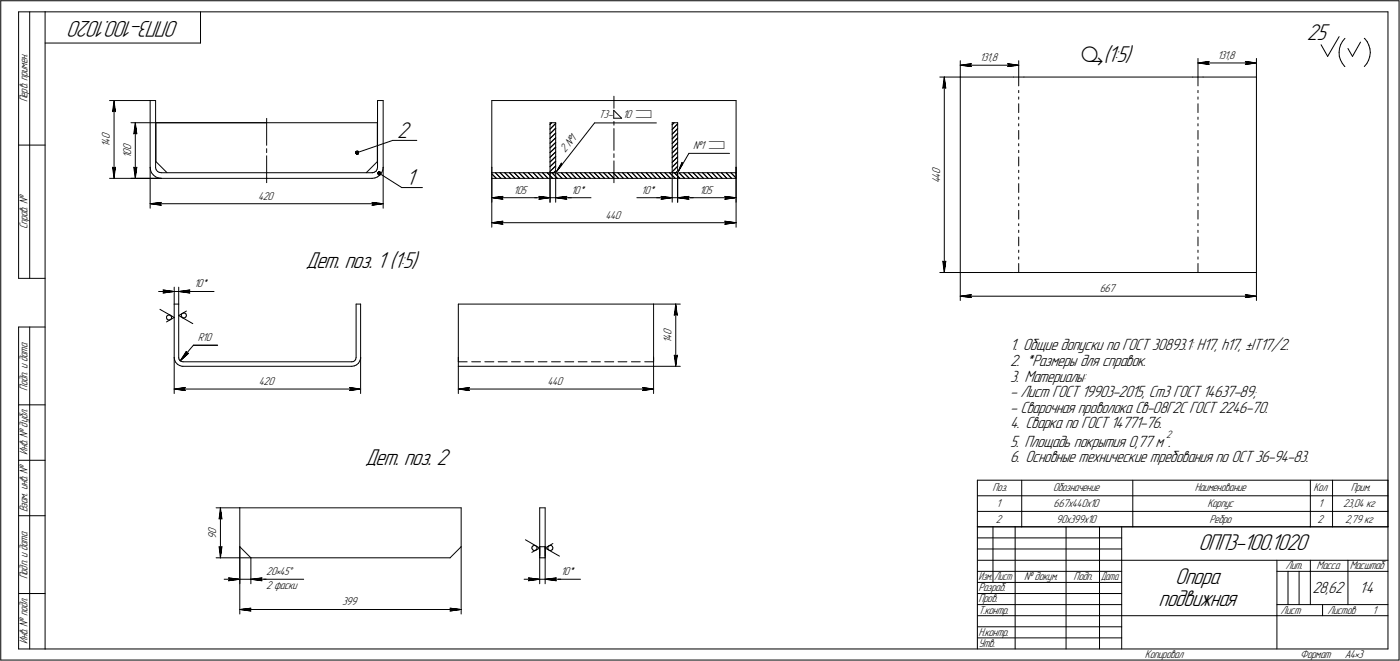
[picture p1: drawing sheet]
<svg xmlns="http://www.w3.org/2000/svg" width="631mm" height="298mm" viewBox="0 0 631 298" stroke-linecap="round" stroke-linejoin="round" font-family="sans-serif">
<defs><g id="words">
<text font-size="11.2" x="487" y="28">ä(1:5)</text>
<g font-size="10.9">
<text x="81" y="9" transform="rotate(-180 81 9)">ОПП3-100.1020</text>
<text x="589" y="18">25</text>
<text x="179" y="62">2</text>
<text x="183" y="83">1</text>
<text x="138" y="121">Дет. поз. 1 (1:5)</text>
<text x="164" y="210">Дет. поз. 2</text>
<text x="540" y="248">ОПП3-100.1020</text>
<text x="530" y="263">Опора</text>
<text x="522" y="273">подвижная</text>
</g>
<g font-size="7.8">
<text x="455" y="158">1. Общие допуски по ГОСТ 30893.1: H17, h17, ±IT17/2.</text>
<text x="455" y="165">2. *Размеры для справок.</text>
<text x="455" y="172">3. Материалы:</text>
<text x="455" y="179">- Лист ГОСТ 19903-2015, Ст3 ГОСТ 14637-89;</text>
<text x="455" y="186">- Сварочная проволока Св-08Г2С ГОСТ 2246-70.</text>
<text x="455" y="193">4. Сварка по ГОСТ 14771-76.</text>
<text x="455" y="201">5. Площадь покрытия 0,77 м .</text>
<text x="455" y="208">6. Основные технические требования по ОСТ 36-94-83.</text>
<text x="591" y="267">28,62</text>
<text x="612" y="267">1:4</text>
</g>
<g font-size="5.4">
<text x="441" y="27">131,8</text>
<text x="548" y="26">131,8</text>
<text x="12" y="46" transform="rotate(-90 12 46)">Перв. примен.</text>
<text x="270" y="53">Т3-</text>
<text x="281" y="53">10 ì</text>
<text x="49" y="65" transform="rotate(-90 49 65)">4</text>
<text x="49" y="63" transform="rotate(-90 49 63)">0</text>
<text x="49" y="66" transform="rotate(-90 49 66)">1</text>
<text x="59" y="71" transform="rotate(-90 59 71)">1</text>
<text x="59" y="70" transform="rotate(-90 59 70)">0</text>
<text x="59" y="68" transform="rotate(-90 59 68)">0</text>
<text x="255" y="69" transform="rotate(-52 255 69)">2 №1</text>
<text x="312" y="67">№1 ì</text>
<text x="424" y="83" transform="rotate(-90 424 83)">4</text>
<text x="424" y="80" transform="rotate(-90 424 80)">4</text>
<text x="424" y="78" transform="rotate(-90 424 78)">0</text>
<text x="116" y="90">420</text>
<text x="231" y="87">105</text>
<text x="257" y="87">10*</text>
<text x="289" y="87">10*</text>
<text x="315" y="87">105</text>
<text x="273" y="98">440</text>
<text x="12" y="103" transform="rotate(-90 12 103)">Справ. №</text>
<text x="87" y="129">10*</text>
<text x="496" y="131">667</text>
<text x="89" y="154">R10</text>
<text x="303" y="154" transform="rotate(-90 303 154)">1</text>
<text x="303" y="153" transform="rotate(-90 303 153)">4</text>
<text x="303" y="151" transform="rotate(-90 303 151)">0</text>
<text x="117" y="173">420</text>
<text x="247" y="173">440</text>
<text x="12" y="176" transform="rotate(-90 12 176)">Подп. и дата</text>
<text x="12" y="205" transform="rotate(-90 12 205)">Инв. № дубл.</text>
<text x="447" y="221">Поз.</text>
<text x="474" y="221">Обозначение</text>
<text x="538" y="221">Наименование</text>
<text x="592" y="221">Кол</text>
<text x="609" y="221">Прим.</text>
<text x="12" y="231" transform="rotate(-90 12 231)">Взам. инв. №</text>
<text x="449" y="228">1</text>
<text x="475" y="228">667х440х10</text>
<text x="544" y="228">Корпус</text>
<text x="594" y="228">1</text>
<text x="605" y="228">23,04 кг</text>
<text x="449" y="235">2</text>
<text x="476" y="235">90х399х10</text>
<text x="545" y="235">Ребро</text>
<text x="594" y="235">2</text>
<text x="606" y="235">2,79 кг</text>
<text x="97" y="243" transform="rotate(-90 97 243)">9</text>
<text x="97" y="241" transform="rotate(-90 97 241)">0</text>
<text x="579" y="256">Лит.</text>
<text x="593" y="256">Масса</text>
<text x="608" y="256">Масштаб</text>
<text x="12" y="261" transform="rotate(-90 12 261)">Подп. и дата</text>
<text x="120" y="259">20•45Å</text>
<text x="253" y="259">10*</text>
<text x="461" y="261">№ докум.</text>
<text x="484" y="261">Подп.</text>
<text x="120" y="265">2 фаски</text>
<text x="441" y="266">Разраб.</text>
<text x="154" y="273">399</text>
<text x="441" y="271">Пров.</text>
<text x="441" y="276">Т.контр.</text>
<text x="577" y="276">Лист</text>
<text x="598" y="276">Листов</text>
<text x="618" y="276">1</text>
<text x="441" y="286">Н.контр.</text>
<text x="12" y="290" transform="rotate(-90 12 290)">Инв. № подл.</text>
<text x="441" y="291">Утв.</text>
<text x="516" y="296">Копировал</text>
<text x="586" y="296">Формат</text>
<text x="606" y="296">A4•3</text>
</g>
<g font-size="5.3">
<text x="441" y="261">Изм.</text>
<text x="448" y="261">Лист</text>
<text x="496" y="261">Дата</text>
</g>
<text font-size="5.1" x="525" y="197">2</text>
</g></defs>
<g fill="none" stroke="#000" stroke-width=".45">
<path d="M0 0v297zM0 0h630zM8 5v120zM8 5h12zM13 5v120zM20 5v287zM20 5h605zM20 19h70zM90 5v14zM603 17l-5 8zM605 19l-1 1zM606 17l-1 2z"/>
<path d="M613 19l-4 6zM615 17h.1M615 17l1 2zM616 19l1 1zM625 5v287zM630 0v297zM423 35h10zM425 40v-1zM425 35l1 5zM425 39l1 1zM425 35v5zM425 35v88z"/>
<path d="M433 35h24zM433 35v88zM433 27v8zM433 29h5zM433 29l5 1zM433 29h26zM437 29l1 1zM438 29h-1zM454 30l5-1zM454 29h.1M454 29h5zM454 29v1z"/>
<path d="M457 35h4zM459 35v4zM459 27v8zM461 35h76zM537 35h5zM540 35v4zM540 26v9zM540 28h5zM540 28l5 1zM540 28h26zM542 35h24zM544 28l1 1z"/>
<path d="M545 28h-1zM561 29l5-1zM561 28h1zM561 28h5zM562 28l-1 1zM566 35v88zM566 26v9zM595 20l3 5zM603 24v1zM603 25l1 2zM604 22l-1 2zM604 27l1 2z"/>
<path d="M604 20v2zM605 29l1 1zM606 30h.1M607 22l2 3zM616 29l-1 1zM617 27l-1 2zM617 20v2zM617 25v2zM617 22v2zM617 24v1zM49 45h19zM51 50h.1"/>
<path d="M51 45l1 5zM51 50h1zM51 45v5zM51 45v35zM59 55h61zM61 55l1 5zM61 60h1zM61 55l-1 5zM61 55v25zM68 45v30zM68 45h2zM70 45v30z"/>
<path d="M70 55h100zM70 55v18zM120 53v12zM170 55v18zM170 45v30zM170 45h3zM173 45v30zM222 45v30zM222 45h110zM248 58l2-2zM248 56l1-1zM248 55h2z"/>
<path d="M248 55v23zM250 55v23zM268 55l-18 23zM268 55h28zM277 50v3zM277 50l3 3zM277 53h3zM277 58v10zM277 55v1zM277 43v10zM303 55v23zM303 55h2z"/>
<path d="M304 55l-1 1zM305 58l-2 2zM305 56l-2 2zM305 55v23zM332 45v30zM459 41v1zM459 44v1zM459 47v4zM459 53v1zM459 56v1zM459 59v4zM540 41v1z"/>
<path d="M540 44v1zM540 47v4zM540 53v1zM540 56v1zM540 59v4zM8 65h12zM51 75v5zM51 75v1zM51 76l1-1zM52 75l-1 5zM60 75l1 5zM60 75l1 1z"/>
<path d="M60 60h1zM61 76l1-1zM62 75l-1 5zM68 75v2zM68 75v19zM68 77v1zM68 78l1 1zM69 79l1 1zM70 80h1zM70 76h.1M70 73l5 5zM70 76l1 1z"/>
<path d="M71 77l1 1zM72 78h1zM73 78h95zM120 70v12zM120 67v2zM161 69l16-6zM165 78l5-5zM168 78h.1M168 78h1zM169 78l1-1zM170 76v1zM170 75v1z"/>
<path d="M170 80l1-1zM171 78l10 6zM172 78l-1 1zM172 77v1zM173 75l-1 2zM173 75v19zM177 63h11zM222 78l2 2zM222 78v2zM222 78h110zM222 75v3zM222 75v27z"/>
<path d="M223 78l3 2zM225 78l3 2zM227 78l3 2zM230 78l2 2zM232 78l2 2zM234 78l2 2zM236 78l2 2zM238 78l3 2zM240 78l3 2zM242 78l3 2zM244 78l3 2zM247 78l2 2z"/>
<path d="M248 77l2-2zM248 75l2-2zM248 73l2-2zM248 71l2-3zM248 69l2-3zM248 67l2-3zM248 65l2-3zM248 62l2-2zM248 60l2-2zM248 78h2zM248 78v13zM249 78l2 2z"/>
<path d="M249 78l1-1zM250 78v13zM251 78l2 2zM253 78l2 2zM253 73l-3 5zM253 73v1zM255 78l2 2zM257 78l3 2zM259 78l3 2zM261 78l3 2zM263 78l3 2zM266 78l2 2z"/>
<path d="M268 78l2 2zM270 78l2 2zM272 78l2 2zM274 78l3 2zM276 78l3 2zM277 72v10zM277 69v2zM278 78l3 2zM281 78l2 2zM283 78l2 2zM285 78l2 2zM287 78l2 2z"/>
<path d="M289 78l2 2zM291 78l3 2zM293 78l3 2zM295 78l3 2zM297 78l3 2zM300 78l2 2zM302 78l2 2zM303 73l2-2zM303 78h2zM303 78v13zM304 78l2 2zM305 78v-1z"/>
<path d="M305 75l-2 2zM305 73l-2 2zM305 69l-2 2zM305 66l-2 3zM305 64l-2 3zM305 62l-2 3zM305 60l-2 3zM305 78v13zM306 78l2 2zM307 73l-2 5zM307 73l1 1zM308 78l3 2z"/>
<path d="M310 78l3 2zM310 69l-5 9zM310 69h19zM312 78l3 2zM314 78l3 2zM317 78l2 2zM319 78l2 2zM321 78l2 2zM323 78l2 2zM325 78l2 2zM327 78l3 2zM329 78l3 2z"/>
<path d="M331 78h.1M332 78v2zM332 75v3zM332 75v27zM332 75v16zM459 65v1zM459 68v1zM459 71v4zM459 77v1zM459 80v1zM540 65v1zM540 68v1z"/>
<path d="M540 71v4zM540 77v1zM540 80v1zM49 80h24zM59 80h14zM68 92l5-1zM68 92h5zM68 92h105zM71 80h2zM72 92h1zM73 80h.1M73 80h95z"/>
<path d="M73 91l-1 1zM168 80h1zM168 92h5zM168 91v1zM168 91l5 1zM168 92h.1M169 80h1zM181 84h9zM222 80h110zM222 80v11zM222 89l5-1zM222 89l5 1z"/>
<path d="M222 89h26zM226 89l1 1zM227 88l-1 1zM227 100h-1zM241 89h7zM243 90l5-1zM243 88v1zM243 88l5 1zM243 89v1zM248 89h2zM250 89h5zM250 89l5 1z"/>
<path d="M250 89l5-1zM250 89h7zM255 89v1zM255 89h11zM255 88v1zM287 89h11zM296 89h7zM298 89h5zM298 88l5 1zM298 88v1zM298 90l5-1zM298 89v1z"/>
<path d="M303 89h2zM305 89l5-1zM305 89l5 1zM305 89h27zM305 89h7zM310 89v1zM310 88v1zM327 100h.1M327 100h5zM327 90l5-1zM327 88v1zM327 88l5 1z"/>
<path d="M327 89v1zM459 83v4zM459 89v1zM459 92v1zM459 95v4zM540 83v4zM540 89v1zM540 92v1zM540 95v4zM222 100h5zM222 100l5 1zM222 100h110z"/>
<path d="M226 100l1 1zM327 101l5-1zM327 100v1zM425 118v5zM425 118h.1M425 118h1zM426 118l-1 5zM459 101v1zM459 104v1zM459 107v4zM459 113v1zM459 116v1z"/>
<path d="M459 119v4zM540 101v1zM540 104v1zM540 107v4zM540 113v1zM540 116v1zM540 119v4zM8 125h12zM71 131h7zM72 139l6 4zM73 131h5zM73 131h1z"/>
<path d="M73 132l5-1zM74 131l-1 1zM78 137h3zM78 137v24zM78 129v8zM78 131h3zM81 137v24zM81 131h5zM81 129v8zM81 131l5 1zM81 131h6zM85 131l1 1z"/>
<path d="M86 131h10zM86 131h-1zM160 137h2zM160 137v24zM162 137v24zM207 137v24zM207 137h87zM294 137v24zM294 137h12zM304 137l1 5zM304 137v5zM304 137v28z"/>
<path d="M423 123h10zM433 123h24zM433 123v12zM433 133h5zM433 133l5 1zM433 133h133zM437 133l1 1zM438 133h-1zM457 123h4zM461 123h76zM537 123h5zM542 123h24z"/>
<path d="M561 134l5-1zM561 133h1zM561 133h5zM562 133l-1 1zM566 123v12zM8 147v145zM8 147h12zM13 147v145zM75 145l3-2zM75 143v1zM75 142v1zM75 144h1z"/>
<path d="M76 142h.1M76 142h-1zM76 144h.1M76 142h1zM76 144h1zM77 142h.1M77 142v1zM77 144h.1M77 143v1zM81 142l3-2zM81 142l6 4zM82 142h.1"/>
<path d="M82 142v1zM82 143h.1M82 141h1zM82 141v1zM83 141h.1M83 143h.1M83 141h1zM83 143h1zM84 141v1zM84 158l-3 5zM84 158v1zM84 142v1z"/>
<path d="M84 159h1zM87 156h11zM87 156l-6 7zM304 142v-1zM304 141l1 1zM78 161l1 1zM78 161v16zM78 175h5zM78 175l5 1zM78 175h84zM79 162v1zM79 163l1 1z"/>
<path d="M80 164l1 1zM81 161v1zM81 162h.1M81 165h1zM81 162l1 1zM81 163l4-4zM82 163h.1M82 165h.1M82 163h76zM82 165h76zM83 175v1zM83 175h.1"/>
<path d="M157 176l5-1zM157 175h1zM157 175h5zM158 175l-1 1zM158 163h1zM158 165h2zM159 163l1-1zM160 165l1-1zM160 162h.1M160 161v1zM161 164h1zM162 163v1z"/>
<path d="M162 161v2zM162 161h.1M162 161v16zM207 163h3zM207 161v4zM207 161v2zM207 165h87zM207 165v12zM207 175h4zM207 175l4 1zM207 175h87zM211 175v1z"/>
<path d="M211 175h.1M213 163h3zM218 163h5zM224 163h5zM230 163h4zM236 163h4zM242 163h4zM248 163h4zM255 163h3zM261 163h3zM266 163h5zM272 163h5z"/>
<path d="M278 163h4zM284 163h4zM289 176l5-1zM289 175h1zM289 175h5zM290 175l-1 1zM290 163h4zM294 161v4zM294 161v2zM294 165v12zM294 165h12zM304 160v5z"/>
<path d="M304 160v1zM304 161l1-1zM305 160l-1 5zM8 182h12zM8 207h12zM440 216h185zM440 216v21zM460 216v21zM510 216v21zM590 216v21zM600 216v21zM625 216v21z"/>
<path d="M8 232h12zM97 229h11zM99 234v-1zM99 229l1 5zM99 233l1 1zM99 229v5zM99 229v22zM108 229v17zM108 229h100zM208 229v17zM243 229h3zM243 229v17z"/>
<path d="M246 229v17zM440 223h185zM440 230h20zM440 237h20zM440 237h185zM440 237v55zM447 237v25zM457 237v55zM460 230h50zM460 237h50zM480 237v55zM495 237v55z"/>
<path d="M505 237v55zM510 230h80zM510 237h80zM590 230h10zM590 237h10zM600 230h25zM600 237h25zM97 251h16zM99 246v5zM99 246v1zM99 247l1-1zM100 246l-1 5z"/>
<path d="M108 246l5 5zM108 246v31zM108 246v17zM113 251h90zM113 251v12zM203 251l5-5zM208 246v31zM237 243l6 4zM240 249l3-2zM240 247h.1M240 246v1zM240 247v1z"/>
<path d="M240 246h1zM240 246h.1M240 248h1zM241 246h.1M241 248h.1M241 246h1zM242 246v1zM242 247l-1 1zM242 247h.1M243 246h3zM243 251h3zM243 246v5z"/>
<path d="M243 246v17zM243 246v4zM246 246v5zM246 246v17zM246 246v4zM246 247l3-2zM246 247l6 4zM247 247v1zM247 246v1zM247 248h1zM247 246h1zM247 246h.1"/>
<path d="M248 248h.1M248 246h.1M248 248h1zM248 246h1zM249 248v-1zM249 246v1zM249 247h.1M440 247h65zM440 252h65zM440 242h65zM440 257h65zM505 252h120z"/>
<path d="M575 252v40zM575 257h15zM580 257v15zM585 257v15zM590 252v20zM590 257h35zM607 252v20zM8 267h12zM101 261h7zM103 260l5 1zM103 260v1zM103 262l5-1z"/>
<path d="M103 261v1zM108 275l5-1zM108 275h5zM108 275h100zM108 261h5zM113 275h.1M113 261h5zM113 274v1zM113 261l5 1zM113 261l5-1zM113 261h7zM118 261v1z"/>
<path d="M118 261h19zM118 260v1zM203 275h5zM203 274v1zM203 274l5 1zM203 275h.1M236 261h7zM238 260l5 1zM238 260l1 1zM238 262l5-1zM239 261l-1 1zM243 261h3z"/>
<path d="M246 261h5zM246 261l5 1zM246 261l5-1zM246 261h7zM250 261l1 1zM251 261h11zM251 260l-1 1zM440 267h65zM440 272h65zM440 277h65zM440 262h65zM505 277h70z"/>
<path d="M575 277h50zM575 272h50zM596 272v5zM0 297h630zM8 292h12zM20 292h605zM440 282h65zM440 287h65z"/>
</g>
<g fill="#fff" stroke="#fff" stroke-width=".45">
<path d="M183 77h5zM183 77h5zM183 77h5zM183 77h5zM183 77h5zM183 77h5zM183 77h5zM183 77h5zM183 78h5zM183 78h5zM183 78h5zM183 78h5zM183 78h5zM183 78h5zM183 78h5zM183 78h5zM183 78h5zM183 78h5zM183 78h5zM183 78h5zM183 79h5zM183 79h5zM183 79h5zM183 79h5zM183 79h5zM183 79h5zM183 79h5zM183 79h5zM183 79h5zM183 79h5zM183 79h5zM183 80h5zM183 80h5zM183 80h5zM183 80h5zM183 80h5zM183 80h5zM183 80h5zM183 80h5zM183 80h5zM183 80h5zM183 80h5zM183 80h5zM183 81h5zM183 81h5zM183 81h5zM183 81h5zM183 81h5zM183 81h5zM183 81h5zM183 81h5zM183 81h5zM183 81h5zM183 81h5zM183 81h5zM183 82h5zM183 82h5zM183 82h5zM183 82h5zM183 82h5zM183 82h5zM183 82h5zM183 82h5zM183 82h5zM183 82h5zM183 82h5zM183 82h5zM183 83h5zM183 83h5zM183 83h5zM183 83h5zM183 83h5zM183 83h5zM183 83h5zM183 83h5zM183 83h5zM183 83h5zM183 83h5zM183 83h5zM183 84h5zM183 84h5zM183 84h5zM183 84h5zM183 84h5zM183 84h5zM183 84h5zM183 84h5zM183 84h5zM183 84h5zM183 84h5zM183 84h5zM183 85h5zM183 85h5zM183 85h5zM183 85h5zM183 85h5zM183 85h5zM183 85h5zM183 85h5z"/>
<path d="M179 56h7zM179 56h7zM179 56h7zM179 56h7zM179 56h7zM179 56h7zM179 56h7zM179 56h7zM179 56h7zM179 56h7zM179 56h7zM179 57h7zM179 57h7zM179 57h7zM179 57h7zM179 57h7zM179 57h7zM179 57h7zM179 57h7zM179 57h7zM179 57h7zM179 57h7zM179 57h7zM179 58h7zM179 58h7zM179 58h7zM179 58h7zM179 58h7zM179 58h7zM179 58h7zM179 58h7zM179 58h7zM179 58h7zM179 58h7zM179 59h7zM179 59h7zM179 59h7zM179 59h7zM179 59h7zM179 59h7zM179 59h7zM179 59h7zM179 59h7zM179 59h7zM179 59h7zM179 59h7zM179 60h7zM179 60h7zM179 60h7zM179 60h7zM179 60h7zM179 60h7zM179 60h7zM179 60h7zM179 60h7zM179 60h7zM179 60h7zM179 60h7zM179 61h7zM179 61h7zM179 61h7zM179 61h7zM179 61h7zM179 61h7zM179 61h7zM179 61h7zM179 61h7zM179 61h7zM179 61h7zM179 61h7zM179 62h7zM179 62h7zM179 62h7zM179 62h7zM179 62h7zM179 62h7zM179 62h7zM179 62h7zM179 62h7zM179 62h7zM179 62h7zM179 62h7zM179 63h7zM179 63h7zM179 63h7zM179 63h7zM179 63h7zM179 63h7zM179 63h7zM179 63h7zM179 63h7zM179 63h7zM179 63h7zM179 63h7zM179 64h7zM179 64h7zM179 64h7zM179 64h7zM179 64h7z"/>
<path d="M116 87h8zM116 87h8zM116 87h8zM116 87h8zM116 87h8zM116 87h8zM116 87h8zM116 87h8zM116 87h8zM116 87h8zM116 87h8zM116 88h8zM116 88h8zM116 88h8zM116 88h8zM116 88h8zM116 88h8zM116 88h8zM116 88h8zM116 88h8zM116 88h8zM116 88h8zM116 88h8zM116 89h8zM116 89h8zM116 89h8zM116 89h8zM116 89h8zM116 89h8zM116 89h8zM116 89h8zM116 89h8zM116 89h8zM116 89h8zM116 89h8zM116 90h8zM116 90h8zM116 90h8zM116 90h8zM116 90h8zM116 90h8zM116 90h8zM116 90h8zM116 90h8zM116 90h8zM116 90h8zM116 91h8zM116 91h8zM116 91h8zM116 91h8z"/>
<path d="M72 91h1zM71 91h2zM71 91h2zM70 91h3zM69 91h4zM69 91h4zM69 91h4zM69 91h4zM69 91h4zM68 92h5zM68 92h5zM68 92h5zM68 92h5zM68 92h5zM68 92h5zM68 92h5zM68 92h5zM69 92h4zM69 92h4zM69 92h4zM69 92h4zM69 93h4zM70 93h3zM71 93h2zM71 93h2zM72 93h1z"/>
<path d="M167 91h1zM167 91h1zM167 91h2zM167 91h3zM167 91h3zM167 91h4zM167 91h4zM167 91h4zM167 91h5zM167 91h5zM167 92h5zM167 92h5zM167 92h5zM167 92h6zM167 92h5zM167 92h5zM167 92h5zM167 92h5zM167 92h5zM167 92h4zM167 92h4zM167 92h4zM167 93h4zM167 93h3zM167 93h3zM167 93h2zM167 93h1zM167 93h1z"/>
<path d="M46 59h4zM46 59h4zM46 60h4zM46 60h4zM46 60h4zM46 60h4zM46 60h4zM46 60h4zM46 60h4zM46 60h4zM46 60h4zM46 60h4zM46 60h4zM46 60h4zM46 61h4zM46 61h4zM46 61h4zM46 61h4zM46 61h4zM46 61h4zM46 61h4zM46 61h4zM46 61h4zM46 61h4zM46 61h4zM46 61h4zM46 62h4zM46 62h4zM46 62h4zM46 62h4zM46 62h4zM46 62h4zM46 62h4zM46 62h4zM46 62h4zM46 62h4zM46 62h4zM46 62h4zM46 63h4zM46 63h4zM46 63h4zM46 63h4zM46 63h4zM46 63h4zM46 63h4zM46 63h4zM46 63h4zM46 63h4zM46 63h4zM46 63h4zM46 64h4zM46 64h4zM46 64h4zM46 64h4zM46 64h4zM46 64h4zM46 64h4zM46 64h4zM46 64h4zM46 64h4zM46 64h4zM46 65h4zM46 65h4zM46 65h4zM46 65h4zM46 65h4zM46 65h4zM46 65h4zM46 65h4zM46 65h4zM46 65h4zM46 65h4zM46 65h4zM46 66h4zM46 66h4zM46 66h4zM46 66h4zM46 66h4zM46 66h4zM46 66h4zM46 66h4zM46 66h4z"/>
<path d="M50 75h3zM50 75h3zM50 75h3zM50 75h3zM50 75h3zM50 75h3zM50 75h3zM50 75h3zM50 76h2zM50 76h2zM50 76h2zM50 76h2zM50 76h2zM50 76h2zM50 76h2zM50 76h2zM50 76h2zM50 76h2zM50 76h2zM50 76h2zM50 77h2zM50 77h2zM50 77h2zM50 77h2zM50 77h2zM50 77h2zM50 77h2zM50 77h2zM50 77h2zM50 77h2zM51 77h1zM51 77h1zM51 78h1zM51 78h1zM51 78h1zM51 78h1zM51 78h1zM51 78h1zM51 78h1zM51 78h1zM51 78h1zM51 78h1zM51 78h1zM51 78h1zM51 79h1zM51 79h1zM51 79h1zM51 79h1zM51 79h1zM51 79h1zM51 79h1zM51 79h1zM51 79h1zM51 79h1zM51 79h1zM51 80h1zM51 80h1zM51 80h1zM51 80h1zM51 80h1z"/>
<path d="M51 46h1zM51 46h1zM51 46h1zM51 46h1zM51 46h1zM51 46h1zM51 46h1zM51 46h1zM51 46h1zM51 47h1zM51 47h1zM51 47h1zM51 47h1zM51 47h1zM51 47h1zM51 47h1zM51 47h1zM51 47h1zM51 47h1zM51 47h1zM51 47h1zM51 48h1zM51 48h1zM51 48h1zM51 48h1zM51 48h1zM51 48h1zM51 48h1zM51 48h1zM51 48h1zM50 48h2zM50 48h2zM50 49h2zM50 49h2zM50 49h2zM50 49h2zM50 49h2zM50 49h2zM50 49h2zM50 49h2zM50 49h2zM50 49h2zM50 49h2zM50 49h2zM50 50h2zM50 50h2zM50 50h2zM50 50h2zM50 50h2zM50 50h2zM50 50h2zM50 50h2zM50 50h3zM50 50h3zM50 50h3zM50 50h3zM50 51h3zM50 51h3zM50 51h3z"/>
<path d="M56 64h4zM56 64h4zM56 65h4zM56 65h4zM56 65h4zM56 65h4zM56 65h4zM56 65h4zM56 65h4zM56 65h4zM56 65h4zM56 65h4zM56 65h4zM56 65h4zM56 66h4zM56 66h4zM56 66h4zM56 66h4zM56 66h4zM56 66h4zM56 66h4zM56 66h4zM56 66h4zM56 66h4zM56 66h4zM56 66h4zM56 67h4zM56 67h4zM56 67h4zM56 67h4zM56 67h4zM56 67h4zM56 67h4zM56 67h4zM56 67h4zM56 67h4zM56 67h4zM56 67h4zM56 68h4zM56 68h4zM56 68h4zM56 68h4zM56 68h4zM56 68h4zM56 68h4zM56 68h4zM56 68h4zM56 68h4zM56 68h4zM56 68h4zM56 69h4zM56 69h4zM56 69h4zM56 69h4zM56 69h4zM56 69h4zM56 69h4zM56 69h4zM56 69h4zM56 69h4zM56 69h4zM56 70h4zM56 70h4zM56 70h4zM56 70h4zM56 70h4zM56 70h4zM56 70h4zM56 70h4zM56 70h4zM56 70h4zM56 70h4zM56 70h4zM56 71h4zM56 71h4zM56 71h4zM56 71h4zM56 71h4zM56 71h4zM56 71h4zM56 71h4zM56 71h4z"/>
<path d="M60 75h2zM60 75h2zM60 75h2zM60 75h2zM60 75h2zM60 75h2zM60 75h2zM60 75h2zM60 76h2zM60 76h2zM60 76h2zM60 76h2zM60 76h2zM60 76h2zM60 76h2zM60 76h2zM60 76h2zM60 76h2zM60 76h2zM60 76h2zM60 77h2zM60 77h2zM60 77h2zM60 77h2zM60 77h2zM60 77h2zM60 77h2zM60 77h2zM60 77h2zM60 77h2zM60 77h2zM60 77h2zM60 78h2zM60 78h2zM60 78h2zM60 78h2zM60 78h2zM60 78h2zM60 78h2zM60 78h2zM60 78h2zM60 78h2zM60 78h2zM60 78h2zM60 79h2zM60 79h2zM60 79h2zM60 79h2zM60 79h2zM60 79h2zM60 79h2zM60 79h1z"/>
<path d="M60 57h2zM60 57h2zM60 57h2zM60 57h2zM60 57h2zM60 57h2zM60 57h2zM60 57h2zM60 57h2zM60 57h2zM60 57h2zM60 57h2zM60 58h2zM60 58h2zM60 58h2zM60 58h2zM60 58h2zM60 58h2zM60 58h2zM60 58h2zM60 58h2zM60 58h2zM60 58h2zM60 59h2zM60 59h2zM60 59h2zM60 59h2zM60 59h2zM60 59h2zM60 59h2zM60 59h2zM60 59h2zM60 59h2zM60 59h2zM60 59h2zM60 60h2zM60 60h2zM60 60h2zM60 60h2zM60 60h2zM60 60h2zM60 60h2zM60 60h2zM60 60h2zM60 60h2zM60 60h2zM60 60h2zM60 61h2zM60 61h2zM60 61h2z"/>
<path d="M164 203h42zM164 203h42zM164 203h42zM164 203h42zM164 203h42zM164 203h42zM164 204h42zM164 204h42zM164 204h42zM164 204h42zM164 204h42zM164 204h42zM164 204h42zM164 204h42zM164 204h42zM164 204h42zM164 204h42zM164 204h42zM164 205h42zM164 205h42zM164 205h42zM164 205h42zM164 205h42zM164 205h42zM164 205h42zM164 205h42zM164 205h42zM164 205h42zM164 205h42zM164 205h42zM164 206h42zM164 206h42zM164 206h42zM164 206h42zM164 206h42zM164 206h42zM164 206h42zM164 206h42zM164 206h42zM164 206h42zM164 206h42zM164 207h42zM164 207h42zM164 207h42zM164 207h42zM164 207h42zM164 207h42zM164 207h42zM164 207h42zM164 207h42zM164 207h42zM164 207h42zM164 207h42zM164 208h42zM164 208h42zM164 208h42zM164 208h42zM164 208h42zM164 208h42zM164 208h42zM164 208h42zM164 208h42zM164 208h42zM164 208h42zM164 208h42zM164 209h42zM164 209h42zM164 209h42zM164 209h42zM164 209h42zM164 209h42zM164 209h42zM164 209h42zM164 209h42zM164 209h42zM164 209h42zM164 209h42zM164 210h42zM164 210h42zM164 210h42zM164 210h42zM164 210h42zM164 210h42zM164 210h42zM164 210h42zM164 210h42zM164 210h42zM164 210h42zM164 210h42zM164 211h42zM164 211h42zM164 211h42zM164 211h42zM164 211h42zM164 211h42zM164 211h42zM164 211h42zM164 211h42zM164 211h42zM164 211h42z"/>
<path d="M154 269h8zM154 269h8zM154 270h8zM154 270h8zM154 270h8zM154 270h8zM154 270h8zM154 270h8zM154 270h8zM154 270h8zM154 270h8zM154 270h8zM154 270h8zM154 271h8zM154 271h8zM154 271h8zM154 271h8zM154 271h8zM154 271h8zM154 271h8zM154 271h8zM154 271h8zM154 271h8zM154 271h8zM154 271h8zM154 272h8zM154 272h8zM154 272h8zM154 272h8zM154 272h8zM154 272h8zM154 272h8zM154 272h8zM154 272h8zM154 272h8zM154 272h8zM154 272h8zM154 273h8zM154 273h8zM154 273h8zM154 273h8zM154 273h8zM154 273h8zM154 273h8zM154 273h8zM154 273h8zM154 273h8zM154 273h8zM154 273h8z"/>
<path d="M112 274h1zM112 274h1zM111 274h2zM110 274h3zM110 274h3zM110 274h3zM109 274h4zM109 274h4zM109 274h4zM109 274h4zM109 274h4zM108 274h5zM108 275h5zM108 275h5zM108 275h5zM109 275h4zM109 275h4zM109 275h4zM109 275h4zM109 275h4zM110 275h3zM110 275h3zM110 275h3zM111 276h2zM112 276h1zM112 276h1z"/>
<path d="M202 273h1zM202 274h2zM202 274h2zM202 274h3zM202 274h3zM202 274h4zM202 274h4zM202 274h5zM202 274h5zM202 274h5zM202 274h5zM202 274h5zM202 274h6zM202 275h6zM202 275h6zM202 275h5zM202 275h5zM202 275h5zM202 275h5zM202 275h5zM202 275h4zM202 275h4zM202 275h4zM202 275h3zM202 276h3zM202 276h2zM202 276h2zM202 276h1z"/>
<path d="M94 237h4zM94 237h4zM94 237h4zM94 237h4zM94 238h4zM94 238h4zM94 238h4zM94 238h4zM94 238h4zM94 238h4zM94 238h4zM94 238h4zM94 238h4zM94 238h4zM94 238h4zM94 239h4zM94 239h4zM94 239h4zM94 239h4zM94 239h4zM94 239h4zM94 239h4zM94 239h4zM94 239h4zM94 239h4zM94 239h4zM94 239h4zM94 240h4zM94 240h4zM94 240h4zM94 240h4zM94 240h4zM94 240h4zM94 240h4zM94 240h4zM94 240h4zM94 240h4zM94 240h4zM94 240h4zM94 241h4zM94 241h4zM94 241h4zM94 241h4zM94 241h4zM94 241h4zM94 241h4zM94 241h4zM94 241h4zM94 241h4zM94 241h4zM94 241h4zM94 242h4zM94 242h4zM94 242h4zM94 242h4zM94 242h4zM94 242h4zM94 242h4zM94 242h4zM94 242h4zM94 242h4zM94 242h4zM94 242h4zM94 243h4zM94 243h4z"/>
<path d="M98 246h3zM98 246h3zM98 246h3zM98 246h3zM98 246h3zM98 246h3zM98 246h3zM98 246h3zM98 246h2zM98 247h2zM98 247h2zM98 247h2zM98 247h2zM98 247h2zM98 247h2zM98 247h2zM98 247h2zM98 247h2zM98 247h2zM98 247h2zM98 247h2zM98 248h2zM98 248h2zM98 248h2zM98 248h2zM98 248h2zM98 248h2zM98 248h2zM98 248h2zM99 248h1zM99 248h1zM99 248h1zM99 248h1zM99 249h1zM99 249h1zM99 249h1zM99 249h1zM99 249h1zM99 249h1zM99 249h1zM99 249h1zM99 249h1zM99 249h1zM99 249h1zM99 250h1zM99 250h1zM99 250h1zM99 250h1zM99 250h1zM99 250h1zM99 250h1zM99 250h1zM99 250h1zM99 250h1zM99 250h1zM99 250h1zM99 251h1zM99 251h1zM99 251h1zM99 251h1z"/>
<path d="M99 229h1zM99 229h1zM99 229h1zM99 230h1zM99 230h1zM99 230h1zM99 230h1zM99 230h1zM99 230h1zM99 230h1zM99 230h1zM99 230h1zM99 230h1zM99 230h1zM99 230h1zM99 231h1zM99 231h1zM99 231h1zM99 231h1zM99 231h1zM99 231h1zM99 231h1zM99 231h1zM99 231h1zM99 231h1zM99 231h1zM99 231h1zM99 232h1zM99 232h1zM99 232h1zM98 232h2zM98 232h2zM98 232h2zM98 232h2zM98 232h2zM98 232h2zM98 232h2zM98 232h2zM98 232h2zM98 233h2zM98 233h2zM98 233h2zM98 233h2zM98 233h2zM98 233h2zM98 233h2zM98 233h2zM98 233h2zM98 233h2zM98 233h2zM98 234h2zM98 234h2zM98 234h3zM98 234h3zM98 234h3zM98 234h3zM98 234h3zM98 234h3zM98 234h3z"/>
<path d="M120 255h13zM120 255h13zM120 255h13zM120 255h13zM120 255h13zM120 255h13zM120 255h13zM120 255h13zM120 256h13zM120 256h13zM120 256h13zM120 256h13zM120 256h13zM120 256h13zM120 256h13zM120 256h13zM120 256h13zM120 256h13zM120 256h13zM120 256h13zM120 257h13zM120 257h13zM120 257h13zM120 257h13zM120 257h13zM120 257h13zM120 257h13zM120 257h13zM120 257h13zM120 257h13zM120 257h13zM120 257h13zM120 258h13zM120 258h13zM120 258h13zM120 258h13zM120 258h13zM120 258h13zM120 258h13zM120 258h13zM120 258h13zM120 258h13zM120 258h13zM120 258h13zM120 259h13zM120 259h13zM120 259h13zM120 259h13zM120 259h13zM120 259h13zM120 259h13zM120 259h13zM120 259h13zM120 259h13zM120 259h13zM120 260h13zM120 260h13zM120 260h13zM120 260h13zM120 260h13zM120 260h13z"/>
<path d="M120 262h15zM120 262h15zM120 262h15zM120 262h15zM120 262h15zM120 262h15zM120 262h15zM120 263h15zM120 263h15zM120 263h15zM120 263h15zM120 263h15zM120 263h15zM120 263h15zM120 263h15zM120 263h15zM120 263h15zM120 263h15zM120 263h15zM120 264h15zM120 264h15zM120 264h15zM120 264h15zM120 264h15zM120 264h15zM120 264h15zM120 264h15zM120 264h15zM120 264h15zM120 264h15zM120 264h15zM120 265h15zM120 265h15zM120 265h15zM120 265h15zM120 265h15zM120 265h15zM120 265h15zM120 265h15zM120 265h15zM120 265h15zM120 265h15zM120 266h15zM120 266h15zM120 266h15zM120 266h15zM120 266h15zM120 266h15zM120 266h15zM120 266h15z"/>
<path d="M103 260h1zM103 260h1zM103 260h2zM103 260h3zM103 260h3zM103 260h3zM103 260h4zM103 261h4zM103 261h4zM103 261h4zM103 261h5zM103 261h5zM103 261h5zM103 261h5zM103 261h5zM103 261h4zM103 261h4zM103 261h4zM103 261h4zM103 262h4zM103 262h3zM103 262h3zM103 262h3zM103 262h2zM103 262h1zM103 262h1z"/>
<path d="M118 260h1zM117 260h2zM117 260h2zM116 260h3zM115 260h4zM115 260h4zM115 260h4zM114 260h5zM114 261h5zM114 261h5zM114 261h5zM114 261h5zM113 261h6zM113 261h6zM113 261h6zM113 261h6zM114 261h5zM114 261h5zM114 261h5zM114 261h5zM114 262h5zM115 262h4zM115 262h4zM115 262h4zM116 262h3zM117 262h2zM117 262h2zM118 262h1z"/>
<path d="M253 256h7zM253 256h7zM253 256h7zM253 256h7zM253 256h7zM253 256h7zM253 256h7zM253 256h7zM253 256h7zM253 257h7zM253 257h7zM253 257h7zM253 257h7zM253 257h7zM253 257h7zM253 257h7zM253 257h7zM253 257h7zM253 257h7zM253 257h7zM253 257h7zM253 258h7zM253 258h7zM253 258h7zM253 258h7zM253 258h7zM253 258h7zM253 258h7zM253 258h7zM253 258h7zM253 258h7zM253 258h7zM253 258h7zM253 259h7zM253 259h7zM253 259h7zM253 259h7zM253 259h7zM253 259h7zM253 259h7zM253 259h7zM253 259h7zM253 259h7zM253 259h7zM253 260h7zM253 260h7zM253 260h7zM253 260h7zM253 260h7zM253 260h7z"/>
<path d="M238 260h1zM238 260h2zM238 260h2zM238 260h3zM238 260h3zM238 260h4zM238 260h4zM238 261h4zM238 261h4zM238 261h4zM238 261h5zM238 261h5zM238 261h5zM238 261h5zM238 261h5zM238 261h5zM238 261h4zM238 261h4zM238 261h4zM238 262h4zM238 262h4zM238 262h3zM238 262h3zM238 262h2zM238 262h2zM238 262h1z"/>
<path d="M250 260h1zM249 260h2zM249 260h2zM248 260h3zM247 260h4zM247 260h4zM247 260h4zM247 261h4zM247 261h4zM246 261h5zM246 261h5zM246 261h5zM246 261h5zM246 261h5zM246 261h5zM246 261h5zM246 261h5zM247 261h4zM247 261h4zM247 262h4zM247 262h4zM247 262h4zM248 262h3zM249 262h2zM249 262h2zM250 262h1z"/>
<path d="M236 243h1zM236 243h1zM236 243h1zM236 243h1zM236 243h1zM236 243h1zM236 243h1zM236 243h2zM236 243h2zM236 243h2zM236 243h2zM236 244h2zM237 244h1zM237 244h1zM237 244h2zM237 244h2zM237 244h2zM237 244h2zM237 244h2zM238 244h1zM238 244h1zM238 244h1zM238 244h2zM238 245h2zM238 245h2zM238 245h2zM239 245h1zM239 245h1zM239 245h1zM239 245h1zM239 245h2zM239 245h2zM239 245h2zM239 245h2zM239 245h2zM239 246h2zM239 246h2zM239 246h3zM239 246h3zM239 246h3zM239 246h3zM239 246h3zM239 246h3zM239 246h3zM239 246h3zM239 246h3zM239 246h3zM239 247h3zM239 247h3zM239 247h3zM239 247h3zM239 247h3zM239 247h3zM239 247h3zM239 247h3zM239 247h3zM239 247h3zM239 247h3zM239 247h3zM239 248h3zM239 248h3zM239 248h3zM239 248h3zM239 248h3zM239 248h3zM239 248h2zM239 248h2zM239 248h2zM239 248h2zM239 248h2zM239 248h2zM239 249h2zM239 249h2zM239 249h2zM239 249h1zM239 249h1zM239 249h1zM239 249h1zM239 249h1zM239 249h1zM239 249h1zM239 249h1zM239 250h1z"/>
<path d="M249 244h1zM249 244h1zM249 244h1zM249 245h1zM249 245h1zM249 245h1zM248 245h2zM248 245h2zM248 245h2zM248 245h2zM248 245h2zM248 245h2zM248 245h2zM248 245h2zM247 245h3zM247 246h3zM247 246h3zM247 246h3zM247 246h3zM247 246h3zM247 246h3zM247 246h3zM247 246h3zM246 246h4zM246 246h4zM246 246h4zM246 246h4zM246 247h4zM246 247h4zM246 247h4zM246 247h4zM246 247h4zM246 247h4zM246 247h4zM246 247h4zM246 247h4zM246 247h4zM246 247h4zM246 247h4zM247 248h3zM247 248h3zM247 248h3zM247 248h3zM247 248h3zM247 248h3zM247 248h3zM248 248h2zM248 248h2zM248 248h2zM248 248h2zM248 248h2zM248 249h2zM248 249h2zM248 249h2zM249 249h1zM249 249h1zM249 249h1zM249 249h2zM249 249h2zM249 249h2zM249 249h2zM250 249h1zM250 250h1zM250 250h1zM250 250h2zM250 250h2zM250 250h2zM250 250h2zM250 250h2zM251 250h1zM251 250h1zM251 250h2zM251 250h2zM251 250h2zM251 251h2zM251 251h2zM252 251h1zM252 251h1zM252 251h1zM252 251h1zM252 251h1z"/>
<path d="M138 114h52zM138 114h52zM138 114h52zM138 114h52zM138 114h52zM138 114h52zM138 114h52zM138 115h52zM138 115h52zM138 115h52zM138 115h52zM138 115h52zM138 115h52zM138 115h52zM138 115h52zM138 115h52zM138 115h52zM138 115h52zM138 115h52zM138 116h52zM138 116h52zM138 116h52zM138 116h52zM138 116h52zM138 116h52zM138 116h52zM138 116h52zM138 116h52zM138 116h52zM138 116h52zM138 117h52zM138 117h52zM138 117h52zM138 117h52zM138 117h52zM138 117h52zM138 117h52zM138 117h52zM138 117h52zM138 117h52zM138 117h52zM138 117h52zM138 118h52zM138 118h52zM138 118h52zM138 118h52zM138 118h52zM138 118h52zM138 118h52zM138 118h52zM138 118h52zM138 118h52zM138 118h52zM138 118h52zM138 119h52zM138 119h52zM138 119h52zM138 119h52zM138 119h52zM138 119h52zM138 119h52zM138 119h52zM138 119h52zM138 119h52zM138 119h52zM138 119h52zM138 120h52zM138 120h52zM138 120h52zM138 120h52zM138 120h52zM138 120h52zM138 120h52zM138 120h52zM138 120h52zM138 120h52zM138 120h52zM138 120h52zM138 121h52zM138 121h52zM138 121h52zM138 121h52zM138 121h52zM138 121h52zM138 121h52zM138 121h52zM138 121h52zM138 121h52zM138 121h52zM138 121h52zM138 122h52zM138 122h52zM138 122h52zM138 122h52zM138 122h52zM138 122h52zM138 122h52zM138 122h52zM138 122h52z"/>
<path d="M87 126h7zM87 126h7zM87 126h7zM87 126h7zM87 126h7zM87 127h7zM87 127h7zM87 127h7zM87 127h7zM87 127h7zM87 127h7zM87 127h7zM87 127h7zM87 127h7zM87 127h7zM87 127h7zM87 128h7zM87 128h7zM87 128h7zM87 128h7zM87 128h7zM87 128h7zM87 128h7zM87 128h7zM87 128h7zM87 128h7zM87 128h7zM87 128h7zM87 129h7zM87 129h7zM87 129h7zM87 129h7zM87 129h7zM87 129h7zM87 129h7zM87 129h7zM87 129h7zM87 129h7zM87 129h7zM87 129h7zM87 130h7zM87 130h7zM87 130h7zM87 130h7zM87 130h7zM87 130h7zM87 130h7zM87 130h7zM87 130h7z"/>
<path d="M73 130h1zM73 130h2zM73 130h2zM73 130h3zM73 131h4zM73 131h4zM73 131h4zM73 131h4zM73 131h5zM73 131h5zM73 131h5zM73 131h5zM73 131h5zM73 131h5zM73 131h5zM73 131h5zM73 132h5zM73 132h5zM73 132h5zM73 132h4zM73 132h4zM73 132h4zM73 132h4zM73 132h3zM73 132h3zM73 132h2zM73 132h1zM73 133h1z"/>
<path d="M85 130h1zM85 130h1zM84 130h2zM83 130h3zM82 131h4zM82 131h4zM82 131h4zM82 131h4zM82 131h4zM81 131h5zM81 131h5zM81 131h5zM81 131h5zM81 131h5zM81 131h5zM81 131h5zM81 132h5zM81 132h5zM82 132h4zM82 132h4zM82 132h4zM82 132h4zM82 132h4zM83 132h3zM84 132h2zM84 132h2zM85 132h1zM85 133h1z"/>
<path d="M117 170h7zM117 170h7zM117 170h7zM117 170h7zM117 170h7zM117 170h7zM117 171h7zM117 171h7zM117 171h7zM117 171h7zM117 171h7zM117 171h7zM117 171h7zM117 171h7zM117 171h7zM117 171h7zM117 171h7zM117 171h7zM117 172h7zM117 172h7zM117 172h7zM117 172h7zM117 172h7zM117 172h7zM117 172h7zM117 172h7zM117 172h7zM117 172h7zM117 172h7zM117 172h7zM117 173h7zM117 173h7zM117 173h7zM117 173h7zM117 173h7zM117 173h7zM117 173h7zM117 173h7zM117 173h7zM117 173h7zM117 173h7zM117 173h7zM117 174h7zM117 174h7zM117 174h7zM117 174h7zM117 174h7zM117 174h7zM117 174h7zM117 174h7z"/>
<path d="M83 174h1zM83 174h1zM82 174h2zM81 174h3zM80 174h4zM80 175h4zM80 175h4zM80 175h4zM80 175h4zM79 175h5zM79 175h5zM79 175h5zM79 175h5zM78 175h6zM79 175h5zM79 175h5zM79 176h5zM79 176h5zM80 176h4zM80 176h4zM80 176h4zM80 176h4zM80 176h4zM81 176h3zM82 176h2zM82 176h2zM83 176h1zM83 176h1z"/>
<path d="M157 174h1zM157 174h1zM157 174h2zM157 174h3zM157 174h4zM157 175h4zM157 175h4zM157 175h4zM157 175h5zM157 175h5zM157 175h5zM157 175h5zM157 175h5zM157 175h5zM157 175h5zM157 175h5zM157 176h5zM157 176h5zM157 176h5zM157 176h4zM157 176h4zM157 176h4zM157 176h4zM157 176h3zM157 176h3zM157 176h2zM157 176h1zM157 176h1z"/>
<path d="M72 139h1zM72 139h1zM72 139h1zM72 139h1zM72 139h1zM72 140h1zM72 140h1zM72 140h2zM72 140h2zM72 140h2zM72 140h2zM72 140h2zM72 140h2zM73 140h1zM73 140h1zM73 140h2zM73 140h2zM73 141h2zM73 141h2zM73 141h2zM74 141h1zM74 141h1zM74 141h2zM74 141h2zM74 141h2zM74 141h2zM75 141h1zM75 141h1zM75 141h1zM75 142h1zM75 142h2zM75 142h2zM75 142h2zM75 142h2zM75 142h2zM75 142h2zM75 142h2zM75 142h2zM75 142h3zM75 142h3zM75 142h3zM75 143h3zM75 143h3zM75 143h3zM75 143h3zM75 143h3zM75 143h3zM75 143h3zM75 143h3zM75 143h3zM75 143h3zM75 143h3zM75 144h3zM75 144h3zM75 144h3zM75 144h3zM75 144h2zM75 144h2zM75 144h2zM75 144h2zM75 144h2zM75 144h2zM75 144h2zM75 144h2zM75 145h2zM75 145h1zM75 145h1zM75 145h1zM75 145h1zM75 145h1zM75 145h1zM75 145h1zM75 145h1z"/>
<path d="M83 140h1zM83 140h1zM83 140h1zM83 140h1zM83 140h1zM83 140h1zM83 140h1zM83 141h1zM83 141h1zM82 141h2zM82 141h2zM82 141h2zM82 141h2zM82 141h2zM82 141h2zM82 141h2zM82 141h2zM81 141h3zM81 141h3zM81 142h3zM81 142h3zM81 142h3zM81 142h3zM81 142h3zM81 142h3zM81 142h3zM81 142h3zM81 142h3zM81 142h3zM81 142h3zM81 142h3zM81 143h3zM81 143h3zM81 143h3zM82 143h2zM82 143h2zM82 143h2zM82 143h2zM82 143h2zM82 143h2zM82 143h2zM82 143h2zM83 144h1zM83 144h1zM83 144h1zM83 144h1zM83 144h1zM83 144h2zM83 144h2zM83 144h2zM84 144h1zM84 144h1zM84 144h1zM84 144h2zM84 145h2zM84 145h2zM84 145h2zM84 145h2zM85 145h1zM85 145h1zM85 145h2zM85 145h2zM85 145h2zM85 145h2zM85 145h2zM86 145h1zM86 146h1zM86 146h1zM86 146h1zM86 146h1zM86 146h1zM86 146h1z"/>
<path d="M83 158h2zM83 158h2zM83 158h2zM83 158h2zM83 158h2zM83 159h2zM83 159h2zM83 159h2zM83 159h2zM83 159h2zM83 159h3zM83 159h3zM83 159h3zM83 159h3zM83 159h3zM83 159h2zM83 160h2zM83 160h2zM82 160h3zM82 160h3zM82 160h3zM82 160h3zM82 160h3zM82 160h3zM82 160h3zM82 160h2zM82 160h2zM82 160h2zM82 161h2zM82 161h2zM82 161h2zM82 161h2zM82 161h2zM82 161h2zM82 161h2zM82 161h1zM82 161h1zM82 161h1zM82 161h1zM82 161h1zM82 162h1zM82 162h1zM82 162h1zM81 162h2zM81 162h1zM81 162h1zM81 162h1zM81 162h1zM81 162h1zM81 162h1z"/>
<path d="M89 150h7zM89 150h7zM89 150h7zM89 151h7zM89 151h7zM89 151h7zM89 151h7zM89 151h7zM89 151h7zM89 151h7zM89 151h7zM89 151h7zM89 151h7zM89 151h7zM89 151h7zM89 152h7zM89 152h7zM89 152h7zM89 152h7zM89 152h7zM89 152h7zM89 152h7zM89 152h7zM89 152h7zM89 152h7zM89 152h7zM89 152h7zM89 153h7zM89 153h7zM89 153h7zM89 153h7zM89 153h7zM89 153h7zM89 153h7zM89 153h7zM89 153h7zM89 153h7zM89 153h7zM89 154h7zM89 154h7zM89 154h7zM89 154h7zM89 154h7zM89 154h7zM89 154h7zM89 154h7zM89 154h7zM89 154h7zM89 154h7zM89 154h7z"/>
<path d="M247 170h7zM247 170h7zM247 170h7zM247 170h7zM247 170h7zM247 170h7zM247 171h7zM247 171h7zM247 171h7zM247 171h7zM247 171h7zM247 171h7zM247 171h7zM247 171h7zM247 171h7zM247 171h7zM247 171h7zM247 171h7zM247 172h7zM247 172h7zM247 172h7zM247 172h7zM247 172h7zM247 172h7zM247 172h7zM247 172h7zM247 172h7zM247 172h7zM247 172h7zM247 172h7zM247 173h7zM247 173h7zM247 173h7zM247 173h7zM247 173h7zM247 173h7zM247 173h7zM247 173h7zM247 173h7zM247 173h7zM247 173h7zM247 173h7zM247 174h7zM247 174h7zM247 174h7zM247 174h7zM247 174h7zM247 174h7zM247 174h7zM247 174h7z"/>
<path d="M211 174h1zM211 174h1zM210 174h2zM209 174h3zM208 174h4zM208 175h4zM208 175h4zM208 175h4zM208 175h4zM207 175h5zM207 175h5zM207 175h5zM207 175h5zM207 175h5zM207 175h5zM207 175h5zM207 176h5zM207 176h5zM208 176h4zM208 176h4zM208 176h4zM208 176h4zM208 176h4zM209 176h3zM210 176h2zM210 176h2zM211 176h1zM211 176h1z"/>
<path d="M289 174h1zM289 174h1zM289 174h2zM289 174h3zM289 174h4zM289 175h4zM289 175h4zM289 175h4zM289 175h5zM289 175h5zM289 175h5zM289 175h5zM289 175h5zM289 175h5zM289 175h5zM289 175h5zM289 176h5zM289 176h5zM289 176h5zM289 176h4zM289 176h4zM289 176h4zM289 176h4zM289 176h3zM289 176h3zM289 176h2zM289 176h1zM289 176h1z"/>
<path d="M299 148h4zM299 148h4zM299 148h4zM299 148h4zM299 148h4zM299 148h4zM299 148h4zM299 148h4zM299 148h4zM299 148h4zM299 148h4zM299 149h4zM299 149h4zM299 149h4zM299 149h4zM299 149h4zM299 149h4zM299 149h4zM299 149h4zM299 149h4zM299 149h4zM299 149h4zM299 149h4zM299 150h4zM299 150h4zM299 150h4zM299 150h4zM299 150h4zM299 150h4zM299 150h4zM299 150h4zM299 150h4zM299 150h4zM299 150h4zM299 150h4zM299 151h4zM299 151h4zM299 151h4zM299 151h4zM299 151h4zM299 151h4zM299 151h4zM299 151h4zM299 151h4zM299 151h4zM299 151h4zM299 151h4zM299 152h4zM299 152h4zM299 152h4zM299 152h4zM299 152h4zM299 152h4zM299 152h4zM299 152h4zM299 152h4zM299 152h4zM299 152h4zM299 152h4zM299 153h4zM299 153h4zM299 153h4zM299 153h4zM299 153h4zM299 153h4zM299 153h4zM299 153h4zM299 153h4zM299 153h4zM299 153h4zM299 154h4zM299 154h4zM299 154h4zM299 154h4zM299 154h4zM299 154h4zM299 154h4zM299 154h4zM299 154h4zM299 154h4zM299 154h4zM299 154h4z"/>
<path d="M303 160h3zM303 160h3zM303 160h3zM303 160h3zM303 160h3zM303 160h3zM303 160h3zM303 160h3zM303 160h3zM303 160h3zM303 160h3zM303 160h3zM303 161h3zM303 161h3zM303 161h3zM304 161h2zM304 161h2zM304 161h2zM304 161h2zM304 161h2zM304 161h2zM304 161h2zM304 161h1zM304 161h1zM304 162h1zM304 162h1zM304 162h1zM304 162h1zM304 162h1zM304 162h1zM304 162h1zM304 162h1zM304 162h1zM304 162h1zM304 162h1zM304 162h1zM304 163h1zM304 163h1zM304 163h1zM304 163h1zM304 163h1zM304 163h1zM304 163h1zM304 163h1zM304 163h1zM304 163h1zM304 163h1zM304 163h1zM304 164h1zM304 164h1zM304 164h1zM304 164h1zM304 164h1zM304 164h1zM304 164h1zM304 164h1zM304 164h1zM304 164h1zM304 164h1zM304 165h1z"/>
<path d="M304 137h1zM304 138h1zM304 138h1zM304 138h1zM304 138h1zM304 138h1zM304 138h1zM304 138h1zM304 138h1zM304 138h1zM304 138h1zM304 138h1zM304 139h1zM304 139h1zM304 139h1zM304 139h1zM304 139h1zM304 139h1zM304 139h1zM304 139h1zM304 139h1zM304 139h1zM304 139h1zM304 139h1zM304 140h1zM304 140h1zM304 140h1zM304 140h1zM304 140h1zM304 140h1zM304 140h1zM304 140h1zM304 140h1zM304 140h1zM304 140h1zM304 140h1zM304 141h1zM304 141h1zM304 141h2zM304 141h2zM304 141h2zM304 141h2zM304 141h2zM304 141h2zM304 141h2zM303 141h3zM303 141h3zM303 141h3zM303 142h3zM303 142h3zM303 142h3zM303 142h3zM303 142h3zM303 142h3zM303 142h3zM303 142h3zM303 142h3zM303 142h3zM303 142h3z"/>
<path d="M485 20h26zM485 20h26zM485 20h26zM485 20h26zM485 20h26zM485 20h26zM485 20h26zM485 20h26zM485 21h26zM485 21h26zM485 21h26zM485 21h26zM485 21h26zM485 21h26zM485 21h26zM485 21h26zM485 21h26zM485 21h26zM485 21h26zM485 22h26zM485 22h26zM485 22h26zM485 22h26zM485 22h26zM485 22h26zM485 22h26zM485 22h26zM485 22h26zM485 22h26zM485 22h26zM485 22h26zM485 23h26zM485 23h26zM485 23h26zM485 23h26zM485 23h26zM485 23h26zM485 23h26zM485 23h26zM485 23h26zM485 23h26zM485 23h26zM485 23h26zM485 24h26zM485 24h26zM485 24h26zM485 24h26zM485 24h26zM485 24h26zM485 24h26zM485 24h26zM485 24h26zM485 24h26zM485 24h26zM485 24h26zM485 25h26zM485 25h26zM485 25h26zM485 25h26zM485 25h26zM485 25h26zM485 25h26zM485 25h26zM485 25h26zM485 25h26zM485 25h26zM485 25h26zM485 26h26zM485 26h26zM485 26h26zM485 26h26zM485 26h26zM485 26h26zM485 26h26zM485 26h26zM485 26h26zM485 26h26zM485 26h26zM485 27h26zM485 27h26zM485 27h26zM485 27h26zM485 27h26zM485 27h26zM485 27h26zM485 27h26zM485 27h26zM485 27h26zM485 27h26zM485 27h26zM485 28h26zM485 28h26zM485 28h26zM485 28h26zM485 28h26zM485 28h26zM485 28h26zM485 28h26zM485 28h26zM485 28h26zM485 28h26zM485 28h26zM485 29h26zM485 29h26zM485 29h26zM485 29h26zM485 29h26zM485 29h26zM485 29h26zM485 29h26zM485 29h26zM485 29h26zM485 29h26zM485 29h26zM485 30h26zM485 30h26zM485 30h26zM485 30h26zM485 30h26zM485 30h26zM485 30h26zM485 30h26z"/>
<path d="M496 128h7zM496 128h7zM496 128h7zM496 128h7zM496 129h7zM496 129h7zM496 129h7zM496 129h7zM496 129h7zM496 129h7zM496 129h7zM496 129h7zM496 129h7zM496 129h7zM496 129h7zM496 129h7zM496 130h7zM496 130h7zM496 130h7zM496 130h7zM496 130h7zM496 130h7zM496 130h7zM496 130h7zM496 130h7zM496 130h7zM496 130h7zM496 130h7zM496 131h7zM496 131h7zM496 131h7zM496 131h7zM496 131h7zM496 131h7zM496 131h7zM496 131h7zM496 131h7zM496 131h7zM496 131h7zM496 131h7zM496 132h7zM496 132h7zM496 132h7zM496 132h7zM496 132h7zM496 132h7zM496 132h7zM496 132h7zM496 132h7zM496 132h7z"/>
<path d="M437 132h1zM436 132h2zM436 133h2zM435 133h3zM434 133h4zM434 133h4zM434 133h4zM434 133h4zM434 133h4zM433 133h5zM433 133h5zM433 133h5zM433 133h5zM433 133h5zM433 134h5zM433 134h5zM433 134h5zM434 134h4zM434 134h4zM434 134h4zM434 134h4zM434 134h4zM435 134h3zM436 134h2zM436 134h2zM437 134h1z"/>
<path d="M561 132h1zM561 132h1zM561 133h2zM561 133h3zM561 133h3zM561 133h4zM561 133h4zM561 133h4zM561 133h4zM561 133h4zM561 133h4zM561 133h5zM561 133h5zM561 133h5zM561 134h5zM561 134h5zM561 134h4zM561 134h4zM561 134h4zM561 134h4zM561 134h4zM561 134h3zM561 134h3zM561 134h2zM561 134h1zM561 134h1z"/>
<path d="M420 75h4zM420 75h4zM420 75h4zM420 75h4zM420 75h4zM420 75h4zM420 75h4zM420 76h4zM420 76h4zM420 76h4zM420 76h4zM420 76h4zM420 76h4zM420 76h4zM420 76h4zM420 76h4zM420 76h4zM420 76h4zM420 76h4zM420 77h4zM420 77h4zM420 77h4zM420 77h4zM420 77h4zM420 77h4zM420 77h4zM420 77h4zM420 77h4zM420 77h4zM420 77h4zM420 77h4zM420 78h4zM420 78h4zM420 78h4zM420 78h4zM420 78h4zM420 78h4zM420 78h4zM420 78h4zM420 78h4zM420 78h4zM420 78h4zM420 78h4zM420 79h4zM420 79h4zM420 79h4zM420 79h4zM420 79h4zM420 79h4zM420 79h4zM420 79h4zM420 79h4zM420 79h4zM420 79h4zM420 80h4zM420 80h4zM420 80h4zM420 80h4zM420 80h4zM420 80h4zM420 80h4zM420 80h4zM420 80h4zM420 80h4zM420 80h4zM420 80h4zM420 81h4zM420 81h4zM420 81h4zM420 81h4zM420 81h4zM420 81h4zM420 81h4zM420 81h4zM420 81h4zM420 81h4zM420 81h4zM420 81h4zM420 82h4zM420 82h4zM420 82h4zM420 82h4zM420 82h4zM420 82h4zM420 82h4zM420 82h4zM420 82h4zM420 82h4zM420 82h4zM420 82h4z"/>
<path d="M425 35h1zM425 35h1zM425 35h1zM425 35h1zM425 35h1zM425 36h1zM425 36h1zM425 36h1zM425 36h1zM425 36h1zM425 36h1zM425 36h1zM425 36h1zM425 36h1zM425 36h1zM425 36h1zM425 36h1zM425 37h1zM425 37h1zM425 37h1zM425 37h1zM425 37h1zM425 37h1zM425 37h1zM425 37h1zM425 37h1zM425 37h1zM425 37h1zM425 38h1zM425 38h1zM425 38h1zM425 38h1zM425 38h1zM425 38h1zM425 38h1zM425 38h1zM425 38h1zM425 38h1zM424 38h2zM424 38h2zM424 39h2zM424 39h2zM424 39h2zM424 39h3zM424 39h3zM424 39h3zM424 39h3zM424 39h3zM424 39h3zM424 39h3zM424 39h3zM424 39h3zM424 40h3zM424 40h3zM424 40h3zM424 40h3zM424 40h3zM424 40h3zM424 40h3zM424 40h3z"/>
<path d="M424 117h3zM424 117h3zM424 117h3zM424 118h3zM424 118h3zM424 118h3zM424 118h3zM424 118h3zM424 118h3zM424 118h3zM424 118h3zM424 118h3zM424 118h3zM424 118h3zM424 118h3zM424 119h3zM424 119h3zM424 119h3zM424 119h2zM424 119h2zM424 119h2zM424 119h2zM425 119h1zM425 119h1zM425 119h1zM425 119h1zM425 119h1zM425 120h1zM425 120h1zM425 120h1zM425 120h1zM425 120h1zM425 120h1zM425 120h1zM425 120h1zM425 120h1zM425 120h1zM425 120h1zM425 120h1zM425 121h1zM425 121h1zM425 121h1zM425 121h1zM425 121h1zM425 121h1zM425 121h1zM425 121h1zM425 121h1zM425 121h1zM425 121h1zM425 121h1zM425 122h1zM425 122h1zM425 122h1zM425 122h1zM425 122h1zM425 122h1zM425 122h1zM425 122h1zM425 122h1zM425 122h1z"/>
<path d="M441 24h9zM441 24h9zM441 24h9zM441 24h9zM441 24h9zM441 25h9zM441 25h9zM441 25h9zM441 25h9zM441 25h9zM441 25h9zM441 25h9zM441 25h9zM441 25h9zM441 25h9zM441 25h9zM441 25h9zM441 26h9zM441 26h9zM441 26h9zM441 26h9zM441 26h9zM441 26h9zM441 26h9zM441 26h9zM441 26h9zM441 26h9zM441 26h9zM441 27h9zM441 27h9zM441 27h9zM441 27h9zM441 27h9zM441 27h9zM441 27h9zM441 27h9zM441 27h9zM441 27h9zM441 27h9zM441 27h9zM441 28h9zM441 28h9zM441 28h9zM441 28h9zM441 28h9zM441 28h9zM441 28h9zM441 28h9zM441 28h9zM441 28h9z"/>
<path d="M437 28h1zM436 28h2zM436 28h2zM435 29h3zM434 29h4zM434 29h4zM434 29h4zM434 29h4zM434 29h4zM433 29h5zM433 29h5zM433 29h5zM433 29h5zM433 29h5zM433 29h5zM433 30h5zM433 30h5zM434 30h4zM434 30h4zM434 30h4zM434 30h4zM434 30h4zM435 30h3zM436 30h2zM436 30h2zM437 30h1z"/>
<path d="M453 28h1zM453 28h2zM453 28h2zM453 28h3zM453 29h4zM453 29h4zM453 29h4zM453 29h5zM453 29h5zM453 29h5zM453 29h5zM453 29h5zM453 29h6zM453 29h6zM453 29h6zM453 29h6zM453 30h6zM453 30h5zM453 30h5zM453 30h5zM453 30h5zM453 30h4zM453 30h4zM453 30h4zM453 30h3zM453 30h2zM453 30h2zM453 30h1z"/>
<path d="M548 23h9zM548 23h9zM548 23h9zM548 23h9zM548 23h9zM548 24h9zM548 24h9zM548 24h9zM548 24h9zM548 24h9zM548 24h9zM548 24h9zM548 24h9zM548 24h9zM548 24h9zM548 24h9zM548 24h9zM548 25h9zM548 25h9zM548 25h9zM548 25h9zM548 25h9zM548 25h9zM548 25h9zM548 25h9zM548 25h9zM548 25h9zM548 25h9zM548 25h9zM548 26h9zM548 26h9zM548 26h9zM548 26h9zM548 26h9zM548 26h9zM548 26h9zM548 26h9zM548 26h9zM548 26h9zM548 26h9zM548 27h9zM548 27h9zM548 27h9zM548 27h9zM548 27h9zM548 27h9zM548 27h9zM548 27h9zM548 27h9zM548 27h9z"/>
<path d="M544 27h1zM543 27h2zM543 27h2zM542 28h3zM542 28h3zM541 28h4zM541 28h4zM541 28h4zM541 28h4zM541 28h4zM540 28h5zM540 28h5zM540 28h5zM540 28h5zM540 28h5zM540 29h5zM540 29h5zM541 29h4zM541 29h4zM541 29h4zM541 29h4zM541 29h4zM542 29h3zM542 29h3zM543 29h2zM544 29h1zM544 29h1z"/>
<path d="M561 27h1zM561 27h1zM561 27h2zM561 28h3zM561 28h3zM561 28h4zM561 28h4zM561 28h4zM561 28h4zM561 28h4zM561 28h4zM561 28h5zM561 28h5zM561 28h5zM561 28h5zM561 29h5zM561 29h4zM561 29h4zM561 29h4zM561 29h4zM561 29h4zM561 29h4zM561 29h3zM561 29h3zM561 29h2zM561 29h1z"/>
<path d="M270 49h24zM270 49h24zM270 49h24zM270 49h24zM270 50h24zM270 50h24zM270 50h24zM270 50h24zM270 50h24zM270 50h24zM270 50h24zM270 50h24zM270 50h24zM270 50h24zM270 50h24zM270 50h24zM270 51h24zM270 51h24zM270 51h24zM270 51h24zM270 51h24zM270 51h24zM270 51h24zM270 51h24zM270 51h24zM270 51h24zM270 51h24zM270 51h24zM270 52h24zM270 52h24zM270 52h24zM270 52h24zM270 52h24zM270 52h24zM270 52h24zM270 52h24zM270 52h24zM270 52h24zM270 52h24zM270 52h24zM270 53h24zM270 53h24zM270 53h24zM270 53h24zM270 53h24zM270 53h24zM270 53h24zM270 53h24zM270 53h24zM270 53h24zM270 53h24zM270 54h24zM270 54h24zM270 54h24zM270 54h24zM270 54h24zM270 54h24zM270 54h24zM270 54h24zM270 54h24zM270 54h24z"/>
<path d="M258 60h1zM257 60h2zM257 60h2zM257 60h2zM257 61h2zM257 61h2zM257 61h2zM257 61h2zM257 61h3zM257 61h3zM257 61h3zM257 61h3zM257 61h3zM257 61h3zM257 61h3zM257 61h3zM256 62h4zM256 62h4zM256 62h5zM256 62h5zM256 62h5zM256 62h5zM256 62h5zM256 62h5zM256 62h5zM256 62h5zM256 62h5zM256 62h5zM256 63h5zM256 63h5zM256 63h5zM255 63h6zM255 63h6zM255 63h6zM255 63h6zM255 63h6zM255 63h5zM255 63h5zM255 63h5zM255 63h5zM255 64h5zM255 64h5zM255 64h5zM255 64h5zM255 64h5zM255 64h5zM254 64h6zM254 64h6zM254 64h6zM254 64h6zM254 64h6zM254 65h6zM254 65h5zM254 65h5zM254 65h5zM254 65h5zM254 65h5zM254 65h5zM254 65h5zM254 65h5zM253 65h6zM253 65h6zM253 65h6zM253 66h6zM253 66h6zM253 66h6zM253 66h5zM253 66h5zM253 66h5zM253 66h5zM253 66h5zM253 66h5zM253 66h5zM253 66h5zM253 66h5zM252 67h6zM252 67h6zM252 67h6zM252 67h6zM252 67h6zM252 67h6zM252 67h5zM252 67h5zM252 67h5zM252 67h5zM253 67h4zM253 67h4zM253 68h4zM253 68h4zM253 68h4zM253 68h4zM253 68h4zM253 68h4zM253 68h4zM253 68h4zM254 68h3zM254 68h3zM254 68h2zM254 68h2zM254 69h2zM254 69h2zM254 69h2zM254 69h2zM255 69h1zM255 69h1zM255 69h1zM255 69h1zM255 69h1zM255 69h1zM255 69h1z"/>
<path d="M252 73h1zM252 73h1zM252 73h2zM252 73h2zM252 74h2zM252 74h2zM252 74h2zM252 74h2zM252 74h2zM252 74h2zM252 74h2zM252 74h2zM252 74h2zM252 74h2zM252 74h2zM252 75h2zM252 75h2zM252 75h1zM252 75h1zM252 75h1zM251 75h2zM251 75h2zM251 75h2zM251 75h2zM251 75h2zM251 75h2zM251 75h2zM251 76h2zM251 76h2zM251 76h2zM251 76h2zM251 76h2zM251 76h1zM251 76h1zM251 76h1zM251 76h1zM251 76h1zM251 76h1zM251 76h1zM251 77h1zM251 77h1zM251 77h1zM251 77h1zM251 77h1zM251 77h1zM251 77h1zM251 77h1zM250 78h1z"/>
<path d="M312 63h15zM312 63h15zM312 63h15zM312 63h15zM312 63h15zM312 63h15zM312 63h15zM312 63h15zM312 64h15zM312 64h15zM312 64h15zM312 64h15zM312 64h15zM312 64h15zM312 64h15zM312 64h15zM312 64h15zM312 64h15zM312 64h15zM312 65h15zM312 65h15zM312 65h15zM312 65h15zM312 65h15zM312 65h15zM312 65h15zM312 65h15zM312 65h15zM312 65h15zM312 65h15zM312 65h15zM312 66h15zM312 66h15zM312 66h15zM312 66h15zM312 66h15zM312 66h15zM312 66h15zM312 66h15zM312 66h15zM312 66h15zM312 66h15zM312 66h15zM312 67h15zM312 67h15zM312 67h15zM312 67h15zM312 67h15zM312 67h15zM312 67h15zM312 67h15zM312 67h15zM312 67h15zM312 67h15zM312 67h15zM312 68h15zM312 68h15zM312 68h15zM312 68h15zM312 68h15zM312 68h15z"/>
<path d="M307 73h1zM307 73h1zM307 73h1zM307 73h1zM307 73h1zM307 73h1zM307 73h1zM307 73h2zM307 73h2zM307 73h1zM307 74h1zM307 74h1zM306 74h2zM306 74h2zM306 74h2zM306 74h2zM306 74h2zM306 74h2zM306 74h2zM306 74h2zM306 74h2zM306 75h2zM306 75h2zM306 75h2zM306 75h2zM306 75h2zM306 75h2zM306 75h2zM306 75h2zM306 75h2zM306 75h1zM306 75h1zM306 75h1zM306 76h1zM306 76h1zM306 76h1zM306 76h1zM306 76h1zM306 76h1zM306 76h1zM306 76h1zM306 76h1zM306 76h1zM306 76h1zM306 76h1zM306 77h1zM305 77h2zM305 77h2zM305 77h2zM305 77h2zM305 77h1zM305 77h1zM305 77h1zM305 77h1zM305 77h1zM305 77h1zM305 77h1z"/>
<path d="M231 84h7zM231 84h7zM231 84h7zM231 84h7zM231 84h7zM231 84h7zM231 84h7zM231 84h7zM231 85h7zM231 85h7zM231 85h7zM231 85h7zM231 85h7zM231 85h7zM231 85h7zM231 85h7zM231 85h7zM231 85h7zM231 85h7zM231 86h7zM231 86h7zM231 86h7zM231 86h7zM231 86h7zM231 86h7zM231 86h7zM231 86h7zM231 86h7zM231 86h7zM231 86h7zM231 86h7zM231 87h7zM231 87h7zM231 87h7zM231 87h7zM231 87h7zM231 87h7zM231 87h7zM231 87h7zM231 87h7zM231 87h7zM231 87h7zM231 87h7zM231 88h7zM231 88h7zM231 88h7zM231 88h7zM231 88h7zM231 88h7zM231 88h7z"/>
<path d="M226 88h1zM226 88h1zM225 88h2zM225 88h2zM224 88h3zM223 88h4zM223 88h4zM223 89h4zM223 89h4zM223 89h4zM222 89h5zM222 89h5zM222 89h5zM222 89h5zM222 89h5zM222 89h5zM222 89h5zM222 89h5zM223 89h4zM223 90h4zM223 90h4zM223 90h4zM223 90h4zM224 90h3zM225 90h2zM225 90h2zM226 90h1zM226 90h1z"/>
<path d="M242 88h1zM242 88h2zM242 88h2zM242 88h3zM242 88h3zM242 88h4zM242 88h4zM242 89h5zM242 89h5zM242 89h5zM242 89h5zM242 89h5zM242 89h6zM242 89h6zM242 89h6zM242 89h5zM242 89h5zM242 89h5zM242 89h5zM242 90h5zM242 90h4zM242 90h4zM242 90h4zM242 90h3zM242 90h3zM242 90h2zM242 90h2zM242 90h1z"/>
<path d="M257 84h7zM257 84h7zM257 84h7zM257 84h7zM257 84h7zM257 84h7zM257 84h7zM257 84h7zM257 85h7zM257 85h7zM257 85h7zM257 85h7zM257 85h7zM257 85h7zM257 85h7zM257 85h7zM257 85h7zM257 85h7zM257 85h7zM257 86h7zM257 86h7zM257 86h7zM257 86h7zM257 86h7zM257 86h7zM257 86h7zM257 86h7zM257 86h7zM257 86h7zM257 86h7zM257 86h7zM257 87h7zM257 87h7zM257 87h7zM257 87h7zM257 87h7zM257 87h7zM257 87h7zM257 87h7zM257 87h7zM257 87h7zM257 87h7zM257 87h7zM257 88h7zM257 88h7zM257 88h7zM257 88h7zM257 88h7zM257 88h7zM257 88h7z"/>
<path d="M242 88h1zM242 88h2zM242 88h2zM242 88h3zM242 88h3zM242 88h4zM242 88h4zM242 89h5zM242 89h5zM242 89h5zM242 89h5zM242 89h5zM242 89h6zM242 89h6zM242 89h6zM242 89h5zM242 89h5zM242 89h5zM242 89h5zM242 90h5zM242 90h4zM242 90h4zM242 90h4zM242 90h3zM242 90h3zM242 90h2zM242 90h2zM242 90h1z"/>
<path d="M255 88h1zM255 88h1zM254 88h2zM253 88h3zM253 88h3zM252 88h4zM252 88h4zM252 89h4zM252 89h4zM251 89h5zM251 89h5zM251 89h5zM251 89h5zM250 89h6zM251 89h5zM251 89h5zM251 89h5zM251 89h5zM251 89h5zM252 90h4zM252 90h4zM252 90h4zM252 90h4zM253 90h3zM253 90h3zM254 90h2zM255 90h1zM255 90h1z"/>
<path d="M273 95h7zM273 95h7zM273 95h7zM273 95h7zM273 96h7zM273 96h7zM273 96h7zM273 96h7zM273 96h7zM273 96h7zM273 96h7zM273 96h7zM273 96h7zM273 96h7zM273 96h7zM273 96h7zM273 97h7zM273 97h7zM273 97h7zM273 97h7zM273 97h7zM273 97h7zM273 97h7zM273 97h7zM273 97h7zM273 97h7zM273 97h7zM273 97h7zM273 98h7zM273 98h7zM273 98h7zM273 98h7zM273 98h7zM273 98h7zM273 98h7zM273 98h7zM273 98h7zM273 98h7zM273 98h7zM273 98h7zM273 99h7zM273 99h7zM273 99h7zM273 99h7zM273 99h7zM273 99h7zM273 99h7zM273 99h7zM273 99h7z"/>
<path d="M226 99h1zM226 99h1zM225 99h2zM225 99h2zM224 100h3zM223 100h4zM223 100h4zM223 100h4zM223 100h4zM223 100h4zM222 100h5zM222 100h5zM222 100h5zM222 100h5zM222 100h5zM222 100h5zM222 101h5zM222 101h5zM223 101h4zM223 101h4zM223 101h4zM223 101h4zM223 101h4zM224 101h3zM225 101h2zM225 101h2zM226 101h1zM226 102h1z"/>
<path d="M326 99h1zM326 99h1zM326 99h2zM326 99h3zM326 100h3zM326 100h4zM326 100h4zM326 100h4zM326 100h5zM326 100h5zM326 100h5zM326 100h5zM326 100h5zM326 100h6zM326 100h5zM326 100h5zM326 101h5zM326 101h5zM326 101h5zM326 101h4zM326 101h4zM326 101h4zM326 101h4zM326 101h3zM326 101h3zM326 101h2zM326 101h1zM326 102h1z"/>
<path d="M315 84h7zM315 84h7zM315 84h7zM315 84h7zM315 84h7zM315 84h7zM315 84h7zM315 84h7zM315 85h7zM315 85h7zM315 85h7zM315 85h7zM315 85h7zM315 85h7zM315 85h7zM315 85h7zM315 85h7zM315 85h7zM315 85h7zM315 86h7zM315 86h7zM315 86h7zM315 86h7zM315 86h7zM315 86h7zM315 86h7zM315 86h7zM315 86h7zM315 86h7zM315 86h7zM315 86h7zM315 87h7zM315 87h7zM315 87h7zM315 87h7zM315 87h7zM315 87h7zM315 87h7zM315 87h7zM315 87h7zM315 87h7zM315 87h7zM315 87h7zM315 88h7zM315 88h7zM315 88h7zM315 88h7zM315 88h7zM315 88h7zM315 88h7z"/>
<path d="M326 88h1zM326 88h1zM326 88h2zM326 88h3zM326 88h3zM326 88h4zM326 88h4zM326 89h4zM326 89h5zM326 89h5zM326 89h5zM326 89h5zM326 89h5zM326 89h6zM326 89h5zM326 89h5zM326 89h5zM326 89h5zM326 89h5zM326 90h4zM326 90h4zM326 90h4zM326 90h4zM326 90h3zM326 90h3zM326 90h2zM326 90h1zM326 90h1z"/>
<path d="M310 88h1zM310 88h1zM309 88h2zM308 88h3zM308 88h3zM307 88h4zM307 88h4zM307 89h4zM306 89h5zM306 89h5zM306 89h5zM306 89h5zM306 89h5zM305 89h6zM306 89h5zM306 89h5zM306 89h5zM306 89h5zM306 89h5zM307 90h4zM307 90h4zM307 90h4zM307 90h4zM308 90h3zM308 90h3zM309 90h2zM310 90h1zM310 90h1z"/>
<path d="M289 84h7zM289 84h7zM289 84h7zM289 84h7zM289 84h7zM289 84h7zM289 84h7zM289 84h7zM289 85h7zM289 85h7zM289 85h7zM289 85h7zM289 85h7zM289 85h7zM289 85h7zM289 85h7zM289 85h7zM289 85h7zM289 85h7zM289 86h7zM289 86h7zM289 86h7zM289 86h7zM289 86h7zM289 86h7zM289 86h7zM289 86h7zM289 86h7zM289 86h7zM289 86h7zM289 86h7zM289 87h7zM289 87h7zM289 87h7zM289 87h7zM289 87h7zM289 87h7zM289 87h7zM289 87h7zM289 87h7zM289 87h7zM289 87h7zM289 87h7zM289 88h7zM289 88h7zM289 88h7zM289 88h7zM289 88h7zM289 88h7zM289 88h7z"/>
<path d="M310 88h1zM310 88h1zM309 88h2zM308 88h3zM308 88h3zM307 88h4zM307 88h4zM307 89h4zM306 89h5zM306 89h5zM306 89h5zM306 89h5zM306 89h5zM305 89h6zM306 89h5zM306 89h5zM306 89h5zM306 89h5zM306 89h5zM307 90h4zM307 90h4zM307 90h4zM307 90h4zM308 90h3zM308 90h3zM309 90h2zM310 90h1zM310 90h1z"/>
<path d="M297 88h1zM297 88h2zM297 88h2zM297 88h3zM297 88h3zM297 88h4zM297 88h4zM297 89h5zM297 89h5zM297 89h5zM297 89h5zM297 89h5zM297 89h6zM297 89h6zM297 89h6zM297 89h6zM297 89h5zM297 89h5zM297 89h5zM297 90h5zM297 90h4zM297 90h4zM297 90h4zM297 90h3zM297 90h3zM297 90h2zM297 90h2zM297 90h1z"/>
</g>
<g fill="#000" stroke="#000" stroke-width=".45">
<path d="M425 37h1zM425 37h1zM425 37h1zM425 38h1zM425 38h1zM425 38h1zM425 38h1zM425 38h1zM425 38h1zM425 38h1zM425 38h1zM425 38h1zM425 38h1zM425 38h1zM425 38h1zM425 39h1zM425 39h1zM425 39h1zM425 39h1zM425 39h1zM425 39h1zM425 39h1zM425 39h1zM425 39h1z"/>
<path d="M433 29h4zM433 29h4zM434 30h3zM435 30h2zM436 30h1zM436 30h2zM437 30h1z"/>
<path d="M437 29h1zM436 29h2zM436 29h1zM435 29h2zM435 29h2zM434 29h3zM433 29h4z"/>
<path d="M454 29h1zM454 29h1zM454 29h2zM454 29h3zM454 29h3zM454 29h4zM454 29h4z"/>
<path d="M454 29h5zM454 29h4zM454 30h4zM454 30h3zM454 30h2zM454 30h1zM454 30h1z"/>
<path d="M540 28h4zM540 28h4zM541 29h3zM542 29h2zM542 29h2zM543 29h2zM544 29h1zM544 29h1z"/>
<path d="M544 28h1zM544 28h1zM543 28h2zM542 28h2zM542 28h2zM541 28h3zM540 28h4z"/>
<path d="M561 28h1zM561 28h1zM561 28h2zM561 28h3zM561 28h3zM562 28h3zM562 28h3z"/>
<path d="M562 28h4zM562 28h3zM562 29h3zM561 29h3zM561 29h3zM561 29h2zM561 29h1zM561 29h1z"/>
<path d="M51 48h1zM51 48h1zM51 48h1zM51 48h1zM51 49h1zM51 49h1zM51 49h1zM51 49h1zM51 49h1zM51 49h1zM51 49h1zM51 49h1zM51 49h1zM51 49h1zM51 49h1zM51 49h1zM51 50h1zM51 50h1zM51 50h1zM51 50h1z"/>
<path d="M60 59h1zM60 59h1zM60 59h1zM60 59h1zM60 59h1zM60 60h1zM60 60h1zM60 60h1zM60 60h1zM60 60h1zM60 60h1z"/>
<path d="M61 59h1zM61 59h1zM61 59h1zM61 59h1zM61 59h1zM61 60h1zM61 60h1zM61 60h1zM61 60h1zM61 60h1zM61 60h1z"/>
<path d="M51 76h1zM51 76h1zM51 76h1zM51 76h1zM51 76h1zM51 76h1zM51 76h1zM51 76h1zM51 77h1zM51 77h1zM51 77h1zM51 77h1zM51 77h1zM51 77h1zM51 77h1zM51 77h1zM51 77h1zM51 77h1zM51 77h1zM51 77h1z"/>
<path d="M60 76h1zM60 76h1zM60 76h1zM60 76h1zM60 76h1zM60 76h1zM60 76h1zM60 76h1zM60 76h1zM60 76h1zM60 77h1z"/>
<path d="M61 76h1zM61 76h1zM61 76h1zM61 76h1zM61 76h1zM61 76h1zM61 76h1zM61 76h1zM61 76h1zM61 76h1zM61 77h1z"/>
<path d="M160 68h1zM160 68h2zM160 68h2zM160 68h2zM160 68h2zM160 69h2zM160 69h2zM160 69h2zM160 69h2zM160 69h2zM160 69h2zM160 69h2zM160 69h2zM160 69h2zM160 69h2z"/>
<path d="M170 77h1zM170 78h1zM170 78h2zM170 78h2zM170 78h2zM170 78h2zM170 78h2zM170 78h2zM170 78h2zM170 78h2zM170 78h2zM170 78h2zM170 78h2zM170 79h2zM170 79h1zM170 79h1z"/>
<path d="M252 74h1zM252 74h1zM252 74h1zM252 75h1zM252 75h1zM252 75h1zM252 75h1zM252 75h1zM252 75h1zM252 75h1zM252 75h1zM251 76h1z"/>
<path d="M307 74h1zM307 74h1zM307 74h1zM307 74h1zM307 74h1zM307 74h1zM307 74h1zM307 74h1zM306 75h1zM306 75h1zM306 75h1zM306 75h1zM306 75h1zM306 75h1zM306 76h1z"/>
<path d="M68 92h4zM68 92h4zM69 92h3zM70 92h2zM70 92h2zM71 92h1zM71 92h2zM72 92h1z"/>
<path d="M72 91h1zM71 91h2zM71 91h1zM70 92h2zM69 92h3zM68 92h4z"/>
<path d="M168 91h1zM168 91h2zM168 92h3zM168 92h3zM168 92h4z"/>
<path d="M168 92h5zM168 92h4zM168 92h3zM168 92h3zM168 92h2zM168 92h2zM168 92h1z"/>
<path d="M222 89h4zM222 89h4zM223 89h3zM224 89h2zM224 89h2zM225 89h1zM225 90h1zM226 90h1z"/>
<path d="M226 89h1zM225 89h1zM224 89h2zM224 89h2zM223 89h3zM222 89h4z"/>
<path d="M226 100h1zM225 100h1zM225 100h1zM224 100h2zM224 100h2zM223 100h3zM222 100h4z"/>
<path d="M243 89h1zM243 89h1zM243 89h2zM243 89h3zM243 89h3zM243 89h4z"/>
<path d="M243 89h1zM243 89h1zM243 89h2zM243 89h3zM243 89h3zM243 89h4z"/>
<path d="M243 89h5zM243 89h4zM243 89h4zM243 89h3zM243 89h2zM243 89h2zM243 90h1zM243 90h1z"/>
<path d="M243 89h5zM243 89h4zM243 89h4zM243 89h3zM243 89h2zM243 89h2zM243 90h1zM243 90h1z"/>
<path d="M250 89h5zM251 89h4zM252 89h3zM252 89h3zM253 89h2zM253 89h2zM254 90h1z"/>
<path d="M254 89h1zM253 89h2zM253 89h2zM252 89h3zM251 89h4z"/>
<path d="M298 89h1zM298 89h1zM298 89h2zM298 89h3zM298 89h3zM298 89h4z"/>
<path d="M298 89h5zM298 89h4zM298 89h4zM298 89h3zM298 89h2zM298 89h2zM298 90h1zM298 90h1z"/>
<path d="M305 89h5zM306 89h4zM307 89h3zM307 89h3zM308 89h2zM309 89h1zM309 90h1z"/>
<path d="M305 89h5zM306 89h4zM307 89h3zM307 89h3zM308 89h2zM309 89h1zM309 90h1z"/>
<path d="M309 89h1zM308 89h2zM308 89h2zM307 89h3zM306 89h4z"/>
<path d="M309 89h1zM308 89h2zM308 89h2zM307 89h3zM306 89h4z"/>
<path d="M327 100h1zM327 100h2zM327 100h2zM327 100h3zM327 100h3zM327 100h4z"/>
<path d="M327 89h1zM327 89h2zM327 89h3zM327 89h3zM327 89h4z"/>
<path d="M327 89h5zM327 89h4zM327 89h3zM327 89h3zM327 89h2zM327 89h2zM327 90h1z"/>
<path d="M222 100h4zM222 100h4zM223 100h3zM224 101h2zM224 101h2zM225 101h1zM225 101h1zM226 101h1z"/>
<path d="M327 100h5zM327 100h4zM327 100h3zM327 101h3zM327 101h2zM327 101h2zM327 101h1z"/>
<path d="M425 118h1zM425 118h1zM425 118h1zM425 118h1zM425 119h1zM425 119h1zM425 119h1zM425 119h1zM425 119h1zM425 119h1zM425 119h1zM425 119h1zM425 119h1zM425 119h1zM425 119h1zM425 119h1zM425 120h1zM425 120h1zM425 120h1zM425 120h1zM425 120h1zM425 120h1zM425 120h1zM425 120h1z"/>
<path d="M74 131h1zM74 131h1zM74 131h2zM74 131h3zM74 131h3zM74 131h4z"/>
<path d="M74 131h4zM74 131h4zM74 131h3zM74 132h3zM74 132h2zM74 132h1zM74 132h1z"/>
<path d="M81 131h4zM81 131h4zM82 131h3zM82 132h3zM83 132h2zM84 132h1zM84 132h1zM85 132h1z"/>
<path d="M85 131h1zM84 131h1zM84 131h1zM83 131h2zM82 131h3zM82 131h3zM81 131h4z"/>
<path d="M304 140h1zM304 140h1zM304 140h1zM304 140h1zM304 140h1zM304 140h1zM304 140h1zM304 140h1zM304 140h1zM304 140h1zM304 140h1zM304 140h1zM304 141h1zM304 141h1zM304 141h1zM304 141h1zM304 141h1zM304 141h1zM304 141h1zM304 141h1zM304 141h1zM304 141h1zM304 141h1zM304 141h1z"/>
<path d="M433 133h4zM433 134h4zM434 134h3zM435 134h2zM436 134h1zM436 134h2zM437 134h1z"/>
<path d="M437 133h1zM436 133h2zM436 133h1zM435 133h2zM435 133h2zM434 133h3zM433 133h4z"/>
<path d="M561 133h1zM561 133h1zM561 133h2zM561 133h3zM561 133h3zM562 133h3zM562 133h3z"/>
<path d="M562 133h4zM562 134h3zM562 134h3zM561 134h3zM561 134h2zM561 134h2zM561 134h1z"/>
<path d="M83 159h1zM83 159h1zM83 159h1zM83 159h1zM83 159h1zM83 159h1zM83 160h1zM83 160h1zM83 160h1zM83 160h1zM82 161h1z"/>
<path d="M84 159h1zM84 159h1zM84 159h1zM84 159h1zM84 160h1zM83 160h1zM83 160h1zM83 160h1zM83 160h1zM83 160h1zM83 160h1zM83 160h1zM83 160h1zM82 161h1z"/>
<path d="M78 175h5zM79 175h4zM80 175h3zM80 176h3zM81 176h2zM82 176h1zM82 176h1z"/>
<path d="M82 175h1zM82 175h1zM81 175h2zM80 175h3zM80 175h3zM79 175h4z"/>
<path d="M158 175h1zM158 175h1zM158 175h2zM158 175h3zM158 175h3zM158 175h4z"/>
<path d="M158 175h4zM158 175h4zM158 175h3zM158 176h3zM158 176h2zM158 176h1zM158 176h1z"/>
<path d="M207 175h4zM207 175h4zM208 175h3zM208 176h3zM209 176h2zM210 176h1zM210 176h1z"/>
<path d="M210 175h1zM210 175h1zM209 175h2zM208 175h3zM208 175h3zM207 175h4z"/>
<path d="M290 175h1zM290 175h1zM290 175h2zM290 175h3zM290 175h3zM290 175h4z"/>
<path d="M290 175h4zM290 175h4zM290 175h3zM290 176h3zM290 176h2zM290 176h1zM290 176h1z"/>
<path d="M304 161h1zM304 161h1zM304 161h1zM304 161h1zM304 161h1zM304 161h1zM304 161h1zM304 161h1zM304 161h1zM304 161h1zM304 161h1zM304 161h1zM304 162h1zM304 162h1zM304 162h1zM304 162h1zM304 162h1zM304 162h1zM304 162h1zM304 162h1zM304 162h1zM304 162h1zM304 162h1zM304 162h1z"/>
<path d="M99 231h1zM99 231h1zM99 231h1zM99 232h1zM99 232h1zM99 232h1zM99 232h1zM99 232h1zM99 232h1zM99 232h1zM99 232h1zM99 232h1zM99 232h1zM99 232h1zM99 232h1zM99 233h1zM99 233h1zM99 233h1zM99 233h1zM99 233h1zM99 233h1zM99 233h1zM99 233h1zM99 233h1zM99 233h1z"/>
<path d="M99 247h1zM99 247h1zM99 247h1zM99 247h1zM99 247h1zM99 247h1zM99 247h1zM99 247h1zM99 247h1zM99 247h1zM99 247h1zM99 248h1zM99 248h1zM99 248h1zM99 248h1zM99 248h1zM99 248h1zM99 248h1zM99 248h1zM99 248h1zM99 248h1zM99 248h1zM99 248h1zM99 249h1zM99 249h1zM99 249h1z"/>
<path d="M103 260h1zM103 261h1zM103 261h2zM103 261h3zM103 261h4zM103 261h4z"/>
<path d="M103 261h5zM103 261h4zM103 261h4zM103 261h3zM103 261h2zM103 261h2zM103 261h1zM103 262h1z"/>
<path d="M108 275h5zM109 275h4zM109 275h4zM110 275h3zM111 275h2zM111 275h2zM112 275h1zM112 275h1z"/>
<path d="M112 274h1zM112 274h1zM111 274h2zM110 274h3zM109 274h4zM109 274h4z"/>
<path d="M113 261h5zM114 261h4zM114 261h4zM115 261h3zM116 261h2zM116 261h2zM117 261h1zM117 262h1z"/>
<path d="M117 260h1zM117 261h1zM116 261h2zM115 261h3zM114 261h4zM114 261h4z"/>
<path d="M203 274h1zM203 274h1zM203 274h2zM203 274h3zM203 274h3zM203 274h4z"/>
<path d="M203 275h5zM203 275h4zM203 275h4zM203 275h3zM203 275h2zM203 275h2zM203 275h1z"/>
<path d="M238 260h1zM238 261h2zM238 261h2zM238 261h3zM239 261h3zM239 261h3z"/>
<path d="M239 261h4zM239 261h4zM239 261h3zM238 261h3zM238 261h3zM238 261h2zM238 261h1zM238 262h1z"/>
<path d="M246 261h4zM246 261h4zM247 261h3zM248 261h2zM248 261h2zM249 261h1zM249 261h2zM250 262h1z"/>
<path d="M250 260h1zM249 261h2zM248 261h2zM248 261h2zM247 261h3zM246 261h4z"/>
</g>
<use href="#words"/>
</svg>
